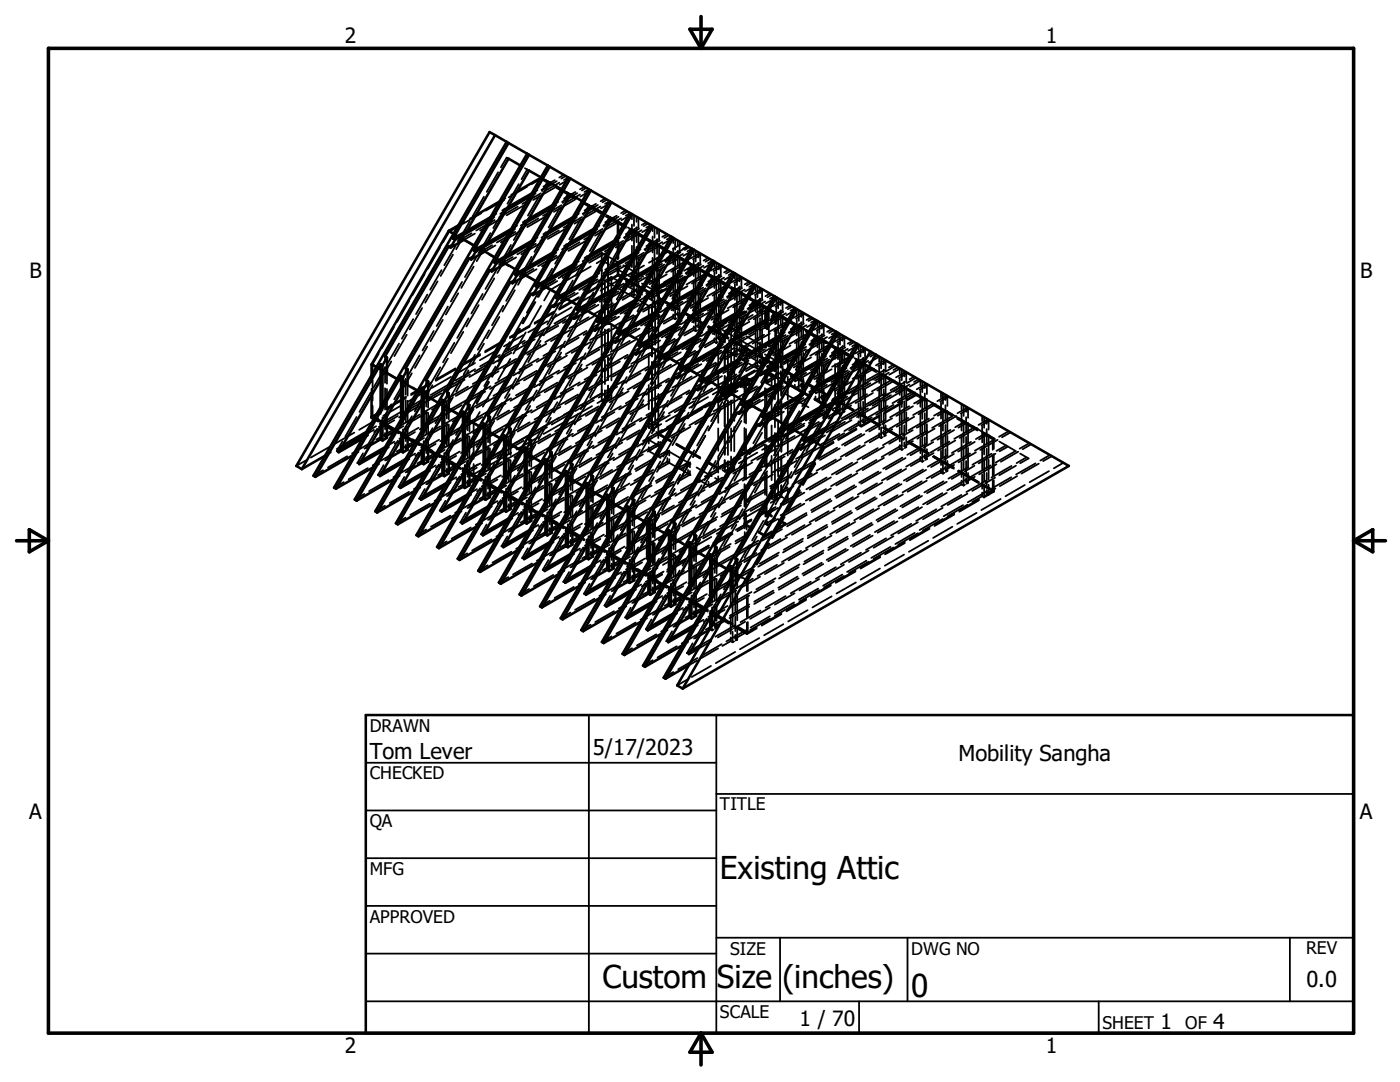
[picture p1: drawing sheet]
<svg xmlns="http://www.w3.org/2000/svg" width="279mm" height="216mm" viewBox="0 0 279 216" stroke-linecap="round" stroke-linejoin="round" font-family="sans-serif">
<defs><g id="words">
<g font-size="6.3">
<text x="143.7" y="175.5">Existing Attic</text>
<text x="120.2" y="197.1">Custom Size (inches)</text>
<text x="181.9" y="198.9">0</text>
</g>
<g font-size="4.4">
<text x="73.8" y="151.4">Tom Lever</text>
<text x="118.3" y="150.7">5/17/2023</text>
<text x="191.3" y="151.8">Mobility Sangha</text>
<text x="260.7" y="196.9">0.0</text>
</g>
<g font-size="4.2">
<text x="68.8" y="8.7">2</text>
<text x="208.7" y="8.7">1</text>
<text x="5.9" y="55.5">B</text>
<text x="271.4" y="55.5">B</text>
<text x="5.8" y="163.4">A</text>
<text x="271.4" y="163.4">A</text>
<text x="159.6" y="204.7">1 / 70</text>
<text x="231.6" y="205.3">1</text>
<text x="242.1" y="205.3">4</text>
<text x="68.8" y="210.2">2</text>
<text x="208.7" y="210.2">1</text>
</g>
<g font-size="3.5">
<text x="73.8" y="146">DRAWN</text>
<text x="73.8" y="155.5">CHECKED</text>
<text x="143.7" y="161.7">TITLE</text>
<text x="73.8" y="165.1">QA</text>
<text x="73.8" y="174.6">MFG</text>
<text x="73.8" y="184.1">APPROVED</text>
<text x="145.7" y="190.5">SIZE</text>
<text x="181.9" y="190.5">DWG NO</text>
<text x="260.6" y="190.4">REV</text>
<text x="143.7" y="203.1">SCALE</text>
<text x="220" y="205.3">SHEET</text>
<text x="236.5" y="205.3">OF</text>
</g>
</g></defs>
<g fill="none" stroke="#000" stroke-width=".36">
<path d="M96.6 39.3l-2.3 3.9M99.4 34.4l-2.3 3.9M100.6 39.9l-3.6 2.1M100.9 39.6l-1.2 .6M101.2 31.5h-.1l-1.1 1.9M101.4 31.6l.1 .1M103.2 38.2l-1.2 .7M103.5 36.7l-2.2 3.9M103.9 33l.4 .3M104.7 33.6l.5 .2M105.2 37.3l-3.7 2.1M105.2 33.8l-1.1 2"/>
<path d="M105.2 33.8l.1 .1M105.5 34h.1M106.1 36.7l1.8-1 2 1.1M106.9 38.6l-1.2 .7M107.3 37.9l-1.2 .7M107.6 39.1l-2.2 3.9M108 38.6l-3.8 2.1M108 35.4l.4 .3M108 35.5h-.1M108 35.4l2 1.2M108.9 35.9l.4 .3M109.2 37.2l-1.1 .7"/>
<path d="M109.3 36.2l-1.1 1.9M109.3 36.2l.2 .1M109.6 36.3l.1 .1M109.6 36.6l-1.2 .6M110.7 37.5l-4.3 2.4M110.7 35.9l-.9 .6M110.9 37.4l4 2.3M111 37.1l4 2.4M111.1 36.2l-.9 .5M111.6 36.5l-2.7 1.5M112.1 37.8l.4 .2M112.5 34.9l-.9 .5"/>
<path d="M112.9 35.1l-.9 .5M113 38.3l.4 .2M113.3 39.6l-1.1 .7M113.4 35.4l-.9 .5M113.4 38.5l-1.1 2M113.4 38.5l.2 .1M113.7 38.7l.1 .1M113.7 38.9l-1.1 .7M113.8 35.6l-2.1 1.3M114.7 39.8l-4.2 2.5M114.8 38.3l-.9 .5M115.2 38.5l-.9 .5"/>
<path d="M115.7 38.8l-2.7 1.6M116.7 37.3l-1 .5M117 37.5l-.9 .5M117.5 37.8l-.9 .5M117.9 38l-2.1 1.2M120.8 39.6l-.9 .6M121.1 39.9l-.9 .5M81.7 60l-2.5 4.2M84.8 54.7l-2.5 4.2M85.3 58.8l-2.3 3.9M87.3 56.1l-2.4 4.3M87.8 49.4l-2.4 4.2"/>
<path d="M88.1 53.9l-2.3 3.9M89.6 46.2l-1.2 2.1M89.6 46.2l2 1.2M90.4 50.8l-2.5 4.3M90.5 48.7l-1 .5M90.5 46.6l.7 .4M90.9 49l-2.2 3.9M91.4 58.5l-2.4 4.3M91.5 45.2l-1.9 1M92.2 56.3l-2.2 3.9M92.3 47.6l-1 .5M92.3 47.6l-1.3 2.1"/>
<path d="M92.6 47.1l-.3 .5M92.6 48l4 2.3M92.6 44.3l-1.1 .7M93.1 46.1l-.2 .5M93.8 44.2l-2.3 3.8M94.1 46.5l-1.8 1.1M94.5 53.2l-2.4 4.3M94.5 51l-.8 .5M94.6 49l.7 .4M94.8 46.6l-2.2 1.2-.7-.4M95 43l-1.2 .6M95 51.4l-2.2 3.9"/>
<path d="M96 42.6l-3.6 2.1M96.3 58.6l-2.2 4M96.4 50l-.9 .5M96.4 50l-1.3 2.1M96.7 49.5l-.3 .5M97.3 48.4l-.3 .5M97.6 50.8l4 2.3M97.9 46.5l-2.3 3.9M98.2 48.9l-1.8 1.1M98.6 55.5l-2.4 4.3M98.7 43.3l-1.2 .7M98.7 53.4l-.9 .5"/>
<path d="M98.7 43.9l-3.7 2.1M98.7 51.3l.8 .4M98.9 49l-2.1 1.2-.8-.4M99.1 42.7l-1.2 .6M99.2 53.7l-2.3 4M100.1 43.6l-4.3 2.4M100.5 52.4l-.9 .5M100.5 52.4l-1.2 2.1M100.7 41.6l-2.3 3.9M100.8 51.8l-.3 .6M101 42l-1.2 .7M101.4 41.3l-1.2 .7"/>
<path d="M101.4 50.8l-.3 .5M102 48.9l-2.3 3.9M102.3 51.3l-1.8 1.1M102.6 53.7l4 2.3M102.7 57.9l-2.4 4.3M102.8 45.7l-1.2 .7M102.8 55.8l-.9 .5M102.8 46.3l-3.6 2.1M102.8 53.7l.8 .4M103 51.4l-2.1 1.2-.7-.4M103.2 45l-1.2 .7M103.3 56.1l-2.3 3.9"/>
<path d="M103.3 41.2l-3.7 2.2M104.2 45.9l-4.3 2.5M104.6 54.7l-.9 .5M104.6 54.7l-1.2 2.1M104.8 44l-2.3 3.9M104.9 54.2l-.3 .5M105.1 44.4l-1.2 .6M105.4 40.5l-4.3 2.5M105.5 43.7l-1.2 .7M105.5 53.2l-.3 .5M106.1 51.2l-2.3 3.9M106.5 53.6l-1.9 1.1"/>
<path d="M106.9 48.1l-1.2 .6M106.9 58.1l-.9 .5M106.9 48.6l-3.7 2.2M107 56.1l.7 .4M107.1 53.7l-2.1 1.2-.7-.4M107.3 47.4l-1.2 .7M107.4 58.5l-2.3 3.9M107.4 43.6l-3.6 2.1M107.6 56.6l4 2.3M108.3 48.3l-4.3 2.5M108.5 57.1l.4 .3M108.5 57.1l-1.2 2.1"/>
<path d="M108.7 57.1l-.9 .5M108.7 57.1l-1.2 2.1M108.9 46.4l-2.2 3.9M109 56.6l-.3 .5M109.2 46.7l-1.1 .7M109.4 57.6l.4 .3M109.5 42.9l-4.3 2.4M109.6 46.1l-1.2 .6M109.6 55.5l-.3 .6M109.8 57.9l-1.2 2.1M110.2 53.6l-2.2 3.9M110.5 56l-1.8 1.1"/>
<path d="M110.9 55.8l-2.4 1.3M111 41l-1.2 .6M111 50.4l-1.2 .7M111.1 51l-3.7 2.1M111.1 58.4l.7 .5M111.2 56.1l-2.1 1.2-.7-.4M111.4 40.3l-1.2 .7M111.4 49.8l-1.2 .6M111.5 46l-3.6 2.1M111.7 41.5l-2.2 3.9M112.1 41l-3.7 2.1M112.1 56.5l-2.3 1.4"/>
<path d="M112.4 50.7l-4.2 2.4M112.6 59.5l4 2.3M112.8 59.5l-.9 .5M113 48.7l-2.2 3.9M113.1 58.9l-.3 .6M113.3 49.1l-1.1 .7M113.6 45.2l-4.3 2.5M113.7 48.4l-1.1 .7M113.7 57.9l-.3 .5M114.3 56l-2.2 3.9M114.7 58.4l-1.9 1.1M115.1 43.3l-1.1 .7"/>
<path d="M115.1 52.8l-1.1 .7M115.2 53.4l-3.7 2.1M115.3 58.5l-2.1 1.2-.7-.4M115.5 42.7l-1.2 .6M115.5 52.1l-1.2 .7M115.5 59.3l-3.9 2.3 1.2-2.1M115.5 59.5l-3.9 2.3M115.7 48.3l-3.7 2.2M115.8 43.8l-2.2 4M115.9 40.3l4 2.3M116 40l4 2.3M116.2 43.3l-3.7 2.1"/>
<path d="M116.2 40.1l.4 .3M116.5 53l-4.2 2.5M116.6 52.5l-4.6 2.6M117.1 40.6l.6 .4M117.1 51.1l-2.2 3.9M117.4 42l-1.1 .7M117.4 51.5l-1.1 .6M117.5 40.9l-1.1 2M117.7 47.6l-4.3 2.5M117.8 41.3l-1.1 .7M117.8 50.8l-1.1 .7M117.9 53.2l-4.6 2.7"/>
<path d="M118.4 58.3l-2.2 4M118.9 42.2l-4.3 2.4M118.9 58.5l-3.8 2.3M118.9 40.7l-.9 .5M119.2 45.7l-1.1 .7M119.2 55.2l-1.1 .7M119.3 55.7l-3.7 2.2M119.3 40.9l-.9 .5M119.6 59.4l-4 2.3M119.6 45l-1.2 .7M119.6 54.5l-1.2 .7M119.8 50.7l-3.7 2.1"/>
<path d="M119.8 41.2l-2.7 1.6M120 46.2l-2.3 3.9M120.1 50.4v29.5M120.1 50.4l.4 .3M120.1 50.4l-2.3 1.4M120.3 45.7l-3.7 2.1M120.3 42.5l.5 .3M120.5 56.7l-4 2.3M120.5 56.5l-4 2.2M120.5 51.7l-.4 .2 2 1.2M120.6 55.4l-4.2 2.5M120.7 56v2.4"/>
<path d="M120.7 59.6v4.9M120.7 56l1.8 1M120.9 43.2l4 2.3M121 51l.4 .2M121 42.9l4 2.3M121.2 55.8l-.5 .2M121.2 43l.5 .3M121.3 53.5l-2.3 3.9M121.4 51.2l2 1.2M121.4 51.2l-.4 .2M121.4 51.2v2.2M121.4 54.6v4.4"/>
<path d="M121.4 51.2l-2.3 1.3M121.6 44.4l-1.2 .6M121.6 53.8l-1.2 .7M121.7 40.1l-.9 .6M121.7 43.3l-1.2 1.9M121.7 43.3l.1 .1M121.8 50l-4.2 2.4M121.9 43.4l.1 .1M121.9 43.7l-1.1 .7M121.9 53.2l-1.1 .6M122 55.3l1.8 1M122 55.3v2.4"/>
<path d="M122 58.9v4.9M122 55.3l-.4 .2M122 40.4l-2.1 1.2M122.2 58.2l1.1-.7 3.6 2M122.5 58.1l-3.8 2.2M123 44.6l-4.3 2.4M123.1 43.1l-1 .5M123.1 53.7l4 2.3M123.2 54.9l2 1.1M123.2 44.5v2.1M123.2 47.6v4.2M123.2 52.8v2.1"/>
<path d="M123.3 54.8l-.1 .1M123.3 48.1l-1.1 .6M123.4 58.1l-3.7 2.1M123.4 55l-1.9 1.1M123.4 54.7l-1.9 1.2M123.4 44.3v2.1M123.4 47.5v4.1M123.4 52.7v2.1M123.4 54.9v.1M123.4 55l2 1.1M123.4 54.7l2 1.2M123.4 54.7v.1"/>
<path d="M123.4 43.3l-.9 .5M123.7 55.8l-3.8 2.2M123.7 47.4l-1.1 .7M123.7 56.9l-1.1 .7M123.9 53.1l-3.7 2.1M124 43.6l-2.8 1.5M124.1 48.6l-2.3 3.9M124.4 48.1l-3.7 2.1M124.4 52.9l4 2.3M124.4 44.9l.5 .2M124.5 56.6l-4 2.3M124.6 56.8l3.5 2"/>
<path d="M124.7 57.8l-4.2 2.4M124.9 42l-.9 .5M125.3 42.2l-1 .6M125.3 45.4l.5 .2M125.4 55.8l-2.3 3.9M125.7 46.7l-1.2 .7M125.7 56.2l-1.2 .7M125.8 42.5l-.9 .5M125.8 45.6l-1.2 2M125.8 45.6l.1 .1M125.9 52.4l-4.2 2.4M125.9 46.1l4 2.3"/>
<path d="M126 45.8l4 2.3M126 45.8l.1 .1M126 46.1l-1.1 .6M126 55.5l-1.1 .7M126.1 43.8v-1.1l-2.1 1.2M126.1 44.8v3.2M126.1 49.1v4.2M126.1 54.4v2.9M126.1 58v.7M126.1 58.7l.1 .1M126.1 58.7l-1.9 1.1M126.2 56.6l4 2.3"/>
<path d="M126.4 58.9l.1 .1M126.4 56.7l4 2.3M126.4 56.5l4 2.3M126.5 43v2.1M126.5 46.2v4.2M126.5 51.5v4.3M126.5 56.8v2.2M126.8 58.8l-.3 .2M127 43.2v1.1M127 45.3v3M127 49.3v3.8M127 54.1v2.6"/>
<path d="M127 57.5v.7M127 58.2l.2 .1M127.1 46.9l-4.2 2.5M127.1 57.7l-3.8 2.2M127.2 45.4l-1 .5M127.3 58.4h.1M127.3 55.4l-3.8 2.2M127.4 43.5v2M127.4 46.5v3.9l-1.1 .7M127.4 51.5v3.9M127.4 56.5v1.9M127.4 58.4l-.3 .2"/>
<path d="M127.4 59.9l-1.1 .7M127.5 45.6l-.8 .6M127.8 49.8l-1.1 .6M127.8 59.3l-1.1 .6M128 55.4l-3.7 2.2M128.1 45.9l-2.8 1.6M128.1 56.6l2 1.1M128.2 51l-2.3 3.9M128.5 50.4l-3.7 2.2M128.5 47.2l.5 .3M128.5 53l-3.8 2.2M128.8 57.2l-1.8 1"/>
<path d="M129 44.4l-.9 .5M129 59.3l1.7 1M129.4 44.6l-.9 .5M129.4 55.8l2 1.2M129.4 53.7l-3.9 2.3M129.4 47.8l.5 .2M129.5 58.2l-2.3 3.9M129.8 49.1l-1.2 .7M129.8 58.6l-1.2 .6M129.9 44.9l-.9 .5M129.9 48l-1.1 2M129.9 48l.1 .1"/>
<path d="M130 54.7l-4.2 2.5M130.1 57.7v2.2M130.1 57.7l.4 .3M130.1 48.2h.2M130.2 48.4l-1.2 .7M130.2 57.9l-1.2 .7M130.2 45.1v1M130.2 47.2v3.2M130.2 51.4v4.3M130.2 56.8v2.8M130.3 45.1l-2.1 1.2M130.5 57.5l-.4 .2"/>
<path d="M130.6 45.3v2.2M130.6 48.5v4.3M130.6 53.8v4.3M130.6 59.2v2.1M130.9 48.9l4 2.3M131 48.7l4 2.3M131.1 45.6v1.1M131.1 47.7v3M131.1 51.6v3.9M131.1 56.5v2.6M131.1 59.9v.7M131.2 49.3l-4.2 2.4"/>
<path d="M131.2 59.5l4 2.3M131.3 47.8l-.9 .5M131.4 57v.5M131.4 58v2.7M131.4 57l-.4 .2M131.4 59.6l4 2.3M131.4 59.4l4 2.2M131.4 57.8l-3.8 2.2M131.5 45.8v2M131.5 48.8v4M131.5 53.8v4M131.5 58.8v2"/>
<path d="M131.6 52.8l-1.2 .7M131.7 48l-1 .5M131.7 56.8l-1.6 .9M131.9 55l-3.8 2.2M131.9 52.1l-1.1 .7M132.1 52.6l-3.8 2.2M132.1 57.8l-3.7 2.1M132.2 48.3l-2.8 1.6M132.3 53.3l-2.3 3.9M132.6 52.8l-3.7 2.1M132.6 49.6l.5 .3M132.9 59.6l-1.8 1"/>
<path d="M133 57.5l-1.6 .9-.4-.2M133.1 54.7l-3.5 2M133.1 46.7l-.9 .6M133.3 50.2l-3.8 2.2M133.5 47l-.9 .5M133.5 50.1l.5 .3M133.9 51.5l-1.2 .6M134 47.2l-.9 .6M134 50.4l-1.1 2M134 50.4l.1 .1M134.1 57.1l-4.2 2.4M134.3 50.5l.1 .1"/>
<path d="M134.3 50.8l-1.2 .7M134.4 50.9l-4 2.3M134.4 47.5v1M134.4 49.6v3.1M134.4 53.8v4.3M134.4 59.1v2.9M134.4 47.5l-2.2 1.2M134.7 47.7v2.1M134.7 50.9v4.3M134.7 56.2v4.3M135 51l-1.9 1.1M135.2 48v1"/>
<path d="M135.2 50.1v2.9M135.2 54v3.9M135.2 58.8v2.7M135.3 51.7l-4.2 2.4M135.4 50.1l-.9 .6M135.6 48.2v2M135.6 51.2v4M135.6 56.2v4M135.7 55.2l-1.2 .7M135.7 54.5l-3.2 1.8M135.8 50.4l-.9 .5M135.9 51.8l4 2.3"/>
<path d="M136 51.5l4 2.3M136 57.3l-3.8 2.2M136.1 54.5l-1.2 .7M136.2 55l-3.8 2.2M136.2 48.5l-1.9 1.2M136.3 50.7l-2.8 1.5M136.4 55.7l-2.2 3.9M136.7 55.2l-3.7 2.1M136.7 52.2l-3.8 2.2M136.7 52l.5 .2M137 55.2l-3.2 1.9M137.2 49.1l-.9 .5"/>
<path d="M137.2 57.1l-3.5 2M137.3 49.2l-1.9 1.1M137.4 52.2l-3.4 2M137.6 49.3l-.9 .6M137.6 52.5l.5 .3M138 53.8l-1.2 .7M138.1 49.6l-.9 .5M138.1 52.8h.1M138.1 52.8l-1.1 1.9M138.3 59.5l-4.3 2.4M138.4 52.9l.1 .1M138.4 53.2l-1.2 .6"/>
<path d="M138.5 49.8v1.1M138.5 51.9v3.2M138.5 56.2v4.2M138.5 49.8l-2.1 1.3M138.6 53.3l-.5-.2-1.6 .9M138.8 50v2.2M138.8 53.3v4.2M138.8 58.6v4.3M139 53.6l.4 .2M139.1 53.3l-1.9 1.2M139.4 50.3v1.1M139.4 52.5v2.9"/>
<path d="M139.4 56.4v3.8M139.4 54.1l-4.2 2.4M139.4 53.8l2.4 1.4M139.4 53.8l-1.6 1M139.5 52.5l-.9 .5M139.6 50.5l-1.9 1.1M139.8 50.6v2M139.8 53.6v4M139.8 58.6v4M139.8 57.5l-1.2 .7M139.9 52.8l-.9 .5M140 50.7l-1.7 1"/>
<path d="M140.2 59.7l-3.9 2.2M140.2 56.9l-1.2 .7M140.3 57.4l-3.8 2.2M140.4 53l-2.8 1.6M140.5 58.1l-2.2 3.9M140.8 57.5l-3.7 2.2M140.8 54.4l.5 .2M140.9 54.6l-3.9 2.2M140.9 54.7l4 2.3M141 54.4l4.4 2.6M141.3 51.5l-.9 .5M141.3 59.5l-3.5 2"/>
<path d="M141.5 54.6l-3.4 2M141.7 51.7l-.9 .5M141.8 54.9l.4 .2M142.1 56.2l-1.2 .7M142.2 52l-.9 .5M142.2 55.1l-1.1 2M142.2 55.1l.1 .1M142.5 55.3h.1M142.5 55.5l-1.2 .7M142.6 52.2v1M142.6 54.3v3.2M142.6 58.5v4.3"/>
<path d="M142.6 52.2l-2.1 1.2M143 52.4v2.2M143 55.6v4.3M143 55.9l4.8 2.7M143.2 55.7l-1.9 1.1M143.5 52.7v1.1M143.5 54.8v3M143.5 58.7v3.9M143.5 56.4l-4.2 2.5M143.6 54.9l-.9 .5M143.7 52.9l-1.9 1.1M143.8 52.9v2"/>
<path d="M143.8 55.9v4M143.9 59.9l-1.2 .7M144 55.1l-.9 .5M144.2 53.1l-1.8 1M144.3 59.3l-1.2 .6M144.5 59.7l-3.9 2.2M144.5 55.4l-2.7 1.6M144.9 59.9l-3.6 2.1M145 56.9l-3.9 2.2M145.4 53.8l-.9 .6M145.7 57l-3.5 2M145.8 54.1l-.9 .5"/>
<path d="M145.9 57.3l.4 .2M145.9 57.6l4 2.3M146 57.3l4 2.3M146.2 58.6l-1.1 .6M146.3 57.5l-1.1 2M146.3 57.5l.1 .1M146.3 54.4l-.9 .5M146.6 57.9l-1.2 .7M146.7 54.6v1M146.7 56.7v3.1M146.7 54.6l-2.1 1.2M147.1 54.8v2.1"/>
<path d="M147.1 58v4.3M147.3 58.1l-1.9 1.1M147.6 55.1v1M147.6 57.2v2.9M147.6 58.8l-4.2 2.4M147.7 57.3l-.9 .5M147.9 55.2l-2 1.2M148 55.3v2M148 58.3v4M148.1 57.5l-.9 .5M148.2 55.5l-1.7 1M148.6 57.8l-2.7 1.6"/>
<path d="M149 59.3l2.3 1.4M149.1 59.1l.4 .3M149.1 59.3l-3.9 2.2M149.5 56.2l-.9 .5M149.8 59.3l-3.5 2M149.9 56.4l-.9 .6M150 59.6l.4 .3M150.4 59.9l-1.1 1.9M150.4 59.9h.2M150.4 56.7l-.9 .6M150.8 56.9v1.1M150.8 59v3.2"/>
<path d="M150.8 56.9l-2.1 1.3M151.2 57.1v2.2M151.7 57.5v1M151.7 59.6v2.9M151.8 59.6l-.9 .5M152 57.6l-1.9 1.1M152.1 57.7v2M152.2 59.8l-.9 .6M152.4 57.8l-1.8 1.1M153.6 58.6l-.9 .5M154 58.8l-.9 .5M154.6 59.1l-1 .5"/>
<path d="M155.3 59.5v2M155.8 59.8v1.1M156.1 60l-1.9 1.1M74 78.3l-2.3 3.9M74.1 74.9v1.3M74.1 77.6v1.3M74.4 72.7v2.1M74.4 75.8v4.1M74.4 72.7l1.9 1.1M75.1 73.2l.7 .5M75.6 70.6l-1.2 2.1M76.2 75.3l-.2 .5"/>
<path d="M76.5 74.1l.7 .4v2.1M76.8 73.4l-2.2 3.9M76.8 71.1v1.1M76.8 73.2v3.2M76.8 77.5v4.2M77.2 77.6v4.2M77.3 74.4l4 2.3M78.1 72.1l-1.6 2.7M78.6 65.3l-2.4 4.2M79.2 75.6l.7 .4M79.6 68.5l-2.2 4M80.4 77.7l-.4 .5"/>
<path d="M80.6 76.4l.7 .5v2M80.9 75.8l-2.2 3.9M81 73.5v1M81 75.6v3.2M81 79.8v4.3M81 79.4l-3.9 2.3M81 79.2l-3.9 2.2M81.2 66.8l-2.5 4.3M81.3 80v4.2M82.2 74.5l-1.5 2.7M82.3 77.3l4 2.3M82.5 63.7l-2.3 3.9"/>
<path d="M83.3 78l.7 .4M83.7 70.9l-2.2 3.9M84.2 61.5l-2.4 4.2M84.7 78.8l.7 .4v2.1M85 79.4l-4 2.2M85 78.2l-2.2 3.9M85.1 75.9v1M85.1 77.9v3.2M85.2 78l-3.9 2.2M85.3 69.2l-2.5 4.2M86 76.5l-4 2.3M86 76.3l-4 2.3"/>
<path d="M86.3 76.9l-1.5 2.6M86.6 66l-2.3 3.9M87.9 73.3l-2.3 3.9M88.1 78.5l-3.8 2.1M88.4 63.8l-2.5 4.3M88.6 79.9l-3.9 2.3M89 77.5l-3.8 2.2M89.2 78.2v1.1M89.4 61.2l-2.3 3.9M89.4 71.5l-2.5 4.3M89.9 76.5l-3.9 2.3M90 75.2l-3.9 2.2"/>
<path d="M90 79.5l-3.8 2.3M90.4 79.2l-1.5 2.7M90.7 68.4l-2.3 3.9M90.9 73.7l-3.9 2.3M90.9 73.5l-3.9 2.3M92 75.7l-2.3 3.9M92.5 66.2l-2.5 4.3M92.7 75.8l-3.7 2.1M93.1 79.8l-3.8 2.3M93.4 77.2l-3.9 2.2M93.5 63.5l-2.3 3.9M93.5 73.9l-2.5 4.3"/>
<path d="M93.8 74.7l-3.9 2.2M94.8 76.8l-3.8 2.2M94.8 72.4l-3.8 2.2M94.8 70.8l-2.3 3.9M94.8 73.7l-3.9 2.2M95.5 60.9l-2.4 4.2M95.8 70.9l-3.9 2.2M95.8 70.7l-3.9 2.2M96.1 78l-2.3 3.9M96.6 68.6l-2.5 4.2M96.8 78.1l-3.7 2.2M97.4 73.1l-3.7 2.1"/>
<path d="M97.5 79.5l-3.8 2.3M97.5 76.2l-2.4 4.2M97.6 76.3l-2.5 4.2M97.6 65.9l-2.2 3.9M97.9 77.1l-3.8 2.2M98.2 74.4l-3.9 2.2M98.6 72l-3.8 2.2M98.8 76.9l-2.4 4.2M98.9 79.2l-3.8 2.2M98.9 73.1l-2.3 4M99.5 74.1l-3.8 2.2M99.6 69.6l-3.8 2.3"/>
<path d="M99.7 63.2l-2.5 4.3M99.8 70.8l-4 2.3M100.5 61l-2.3 3.9M100.6 70.9l-2.5 4.2M100.7 70.9l-2.5 4.3M100.8 68l-4 2.3M100.8 67.8l-4 2.3M101.5 75.5l-3.7 2.1M101.7 68.3l-2.2 3.9M101.7 78.7l-2.4 4.2M101.8 71.6l-2.4 4.2M102 79.5l-3.8 2.2"/>
<path d="M102.1 70.4l-3.8 2.1M102.3 76.7l-3.8 2.3M102.7 74.3l-3.9 2.2M103 71.6l-3.8 2.2M103 75.5l-2.2 3.9M103.4 69.2l-3.9 2.2M103.6 76.4l-3.8 2.2M103.6 65.6l-2.4 4.2M103.8 65.6l-2.5 4.3M104.3 71.3l-3.8 2.2M104.4 66.9l-3.8 2.2M104.5 63.4l-2.2 3.9"/>
<path d="M104.7 68l-3.9 2.2M104.8 73.3l-2.5 4.3M104.9 66.3l-2.4 4.3M105.6 77.8l-3.7 2.2M105.7 65.2l-4 2.3M105.7 65l-4 2.3M105.8 70.6l-2.2 3.9M106.2 72.8l-3.8 2.1M106.4 79.1l-3.8 2.2M106.7 60.3l-2.5 4.2M106.7 67.7l-3.7 2.1M106.8 76.7l-3.8 2.2"/>
<path d="M106.9 60.3l-2.5 4.2M107.1 74l-3.8 2.2M107.1 77.9l-2.2 3.9M107.5 71.6l-3.8 2.2M107.8 78.8l-3.9 2.2M107.9 68.8l-3.9 2.3M107.9 68l-2.5 4.3M108 61l-2.5 4.3M108.2 66.4l-3.9 2.2M108.4 73.7l-3.8 2.2M108.7 65.8l-2.3 3.9M108.9 75.7l-2.4 4.2"/>
<path d="M109 68.6l-3.8 2.2M109.3 64.1l-3.9 2.2M109.7 65.1l-4 2.3M110 73l-2.3 3.9M110.3 75.1l-3.7 2.2M110.6 62.4l-3.9 2.2M110.6 62.1l-3.9 2.3M110.9 70.1l-3.8 2.1M110.9 79.1l-3.8 2.2M111 62.7l-2.5 4.2M111 60.5l-.9 .5M111.3 76.3l-3.9 2.3"/>
<path d="M111.4 65l-3.7 2.2M111.5 60.9l-2.3 3.9M111.6 73.9l-3.8 2.2M111.9 71.2l-3.8 2.2M112 70.4l-2.5 4.2M112.3 68.8l-3.9 2.2M112.5 76.1l-3.8 2.2M112.7 66.1l-3.9 2.2M112.8 68.1l-2.3 3.9M112.9 63.7l-3.8 2.2M113 78l-2.5 4.3M113.1 71l-3.8 2.2"/>
<path d="M113.8 65.9l-3.8 2.2M114.1 75.4l-2.3 3.9M114.1 61.3l-3.9 2.2M114.4 77.5l-3.7 2.1M114.6 62.3l-3.9 2.3M115 72.4l-3.8 2.2M115.1 65l-2.5 4.3M115.1 62.9l-2.8 1.6M115.2 60.8l.7 .4M115.4 78.7l-3.9 2.2M115.5 67.4l-3.7 2.1M115.6 63.2l-2.3 4"/>
<path d="M115.7 76.3l-3.8 2.2M116.1 73.6l-3.9 2.2M116.1 72.7l-2.4 4.3M116.4 71.2l-3.8 2.2M116.6 78.4l-3.8 2.2M116.8 68.4l-3.9 2.3M116.9 70.5l-2.3 3.9M117.1 66l-3.9 2.2M117.2 73.3l-3.8 2.2M117.2 61.3l-1.5 2.7M117.5 63.3l-3.9 2.2M117.6 62.4l4 2.2"/>
<path d="M117.7 60.9l-3.8 2.2M117.8 60.3l-.3 .5M117.9 68.2l-3.8 2.2M118.2 77.7l-2.3 3.9M118.5 79.9l-3.7 2.1M118.5 63.1l-3.8 2.2M118.8 60.8l-2.8 1.6M119.1 74.8l-3.8 2.2M119.2 67.4l-2.5 4.2M119.2 65.2l-2.7 1.6M119.3 63.2l.7 .4M119.4 60.8l-2.1 1.3-.7-.5"/>
<path d="M119.6 69.7l-3.7 2.2M119.7 65.6l-2.3 3.9M119.8 78.7l-3.8 2.2M120.1 79.9l.2 .1M120.2 75.9l-3.9 2.3M120.2 75.1l-2.5 4.3M120.5 73.5l-3.8 2.3M120.5 79.7l-.4 .2M120.5 78.7l-.4-.3-2.1 1.3M120.7 65.7v4.9M120.7 71.8v4.8M120.7 77.9v2.4"/>
<path d="M120.9 70.8l-3.9 2.2M121 78.9l.4 .3M121 72.9l-2.3 3.8M121 64.2l-.9 .5M121 64.2l-1.2 2.1M121.2 68.4l-3.9 2.2M121.3 63.7l-.3 .5M121.4 75.7l-3.9 2.2M121.4 79.2l-.4 .2M121.4 79.2l.2 .1M121.4 60.1v4.5M121.4 65.8v4.4"/>
<path d="M121.4 71.3v4.5M121.4 77v2.2M121.4 79.2l-2.2 1.2M121.6 65.7l-3.9 2.2M121.8 79.4l.2 .1M121.8 63.3l-3.8 2.2M121.9 62.6l-.3 .6M122 70.6l-3.8 2.2M122 79.5l-.4 .3M122 65v4.8M122 71.1v4.8M122 77.1v2.4"/>
<path d="M122.3 60.5l-3.9 2.2M122.5 60.7l-2.2 3.9M122.6 65.2l4 2.3M122.6 65.5l-3.8 2.2M122.9 63.1l-1.9 1.1M123.2 77.2l-3.7 2.1M123.3 60.4l-3.8 2.2M123.3 69.8l-2.5 4.2M123.3 67.6l-2.7 1.6M123.4 65.6l.7 .4M123.5 63.2l-2.1 1.2-.7-.4M123.7 72.1l-3.7 2.2"/>
<path d="M123.8 68l-2.2 3.9M124.3 78.3l-3.9 2.2M124.3 77.5l-2.4 4.2M124.6 75.9l-3.8 2.2M125 73.2l-3.9 2.2M125.1 75.2l-2.2 3.9M125.2 66.6l-1 .5M125.2 66.6l-1.3 2.1M125.3 70.8l-3.8 2.2M125.5 78.1l-3.8 2.2M125.5 66l-.3 .6M125.7 68l-3.9 2.2"/>
<path d="M126 65.7l-3.9 2.2M126 65l-.2 .5M126.1 73l-3.8 2.1M126.4 62.9l-3.8 2.2M126.7 60.5l-3.9 2.2M126.7 63.1l-2.3 3.9M126.8 67.9l-3.9 2.1M127 65.5l-1.8 1.1M127.3 79.5l-3.8 2.2M127.4 62.8l-3.8 2.1M127.4 72.1l-2.5 4.3M127.4 70l-2.7 1.6"/>
<path d="M127.5 60.5l-3.7 2.1M127.5 67.9l.7 .4M127.6 68.1l4 2.3M127.6 65.6l-2.1 1.2-.7-.4M127.7 60l1.8 1M127.8 74.5l-3.7 2.1M127.9 70.4l-2.2 3.8M128.4 79.8l-2.4 4.3M128.7 78.3l-3.8 2.2M128.8 60.1l-4.2 2.5M129.1 75.5l-3.8 2.3M129.2 77.6l-2.2 3.9"/>
<path d="M129.4 73.1l-3.8 2.3M129.5 61v2.5M129.5 64.7v4.8M129.5 70.8v4.8M129.5 76.8v4.9M129.6 68.4l-1.6 2.7M129.8 70.4l-3.8 2.2M129.9 60.8l-.4 .2M130.1 68l-3.9 2.2M130.1 61.1v4.5M130.1 66.7v4.4M130.1 72.3v4.4"/>
<path d="M130.1 77.9v4.4M130.2 67.4l-.3 .5M130.2 75.4l-3.8 2.1M130.2 60.4v.7M130.2 61.1l.2 .1M130.2 61.1l-1.9 1.1M130.5 61.3h.1M130.5 65.2l-3.8 2.3M130.7 62.9l-3.8 2.2M130.7 65.4l-2.2 4M130.7 60.3l-.4 .2M130.7 60.3v2.4"/>
<path d="M130.7 64v4.8M130.7 70v4.9M130.7 76.1v4.8M130.8 70.2l-3.7 2.2M130.9 61.2l-.3 .1M131.1 67.9l-2.7 1.6M131.1 60.6l.2 .1M131.2 60.1l-3.8 2.2M131.4 60.8h.1M131.4 61.8v4.5M131.4 67.4v4.5M131.4 73v4.5"/>
<path d="M131.4 78.6v4.5M131.5 65.1l-3.8 2.2M131.5 60.8l-.3 .2M131.5 74.5l-2.4 4.3M131.6 72.4l-2.8 1.6M131.6 62.3l-1.2 .7M131.6 62.8l-3.7 2.2M131.6 70.3l.7 .4M131.8 67.9l-2.1 1.3-.8-.4M131.9 61.6l-1.1 .7M132 76.9l-3.8 2.1M132 72.7l-2.2 3.9"/>
<path d="M132.6 71l4 2.3M133 62.5l-4.3 2.4M133.2 77.9l-3.8 2.2M133.3 80l-2.2 3.9M133.4 71.3l-.9 .5M133.4 71.3l-1.3 2.1M133.5 75.5l-3.8 2.2M133.6 60.6l-2.3 3.9M133.7 70.8l-.3 .5M133.9 60.9l-1.2 .7M133.9 72.8l-3.8 2.2M134.2 70.4l-3.8 2.2"/>
<path d="M134.3 69.7l-.3 .6M134.3 60.3l-1.2 .6M134.3 77.7l-3.8 2.2M134.4 62.7v.8M134.4 63.5h.1M134.4 63.5l-1.9 1.1M134.6 63.6l.1 .1M134.6 67.6l-3.8 2.2M134.7 61.6v2.1M134.9 65.2l-3.9 2.3M134.9 67.8l-2.3 3.9M135 72.6l-3.8 2.2"/>
<path d="M135 63.5l-.3 .2M135.2 70.2l-1.8 1.1M135.2 62.2v.8M135.2 63h.2M135.4 62.5l-3.9 2.2M135.5 63.1l.1 .1M135.6 60.1l-3.9 2.2M135.6 67.5l-3.8 2.2M135.6 61.2v2M135.6 63.2l-.3 .2M135.6 76.9l-2.4 4.2M135.7 74.7l-2.8 1.6"/>
<path d="M135.7 64.6l-1.2 .7M135.7 65.2l-3.7 2.1M135.7 72.7l.7 .4M135.9 70.3l-2.1 1.2-.7-.4M136.1 79.2l-3.8 2.2M136.1 64l-1.2 .7M136.2 75.1l-2.3 3.9M136.2 60.2l-3.7 2.1M136.2 62.4l4 2.2M136.4 62.5l4 2.3M136.4 62.2l4 2.3M137 62l-1.8 1"/>
<path d="M137.1 64.9l-4.3 2.4M137.6 73.9l4 2.3M137.6 77.9l-3.8 2.2M137.7 62.9l-2.3 3.9M137.8 73.1l-1.5 2.7M138 63.3l-1.2 .7M138 75.1l-3.8 2.3M138.3 72.8l-3.8 2.2M138.4 72.1l-.3 .5M138.4 62.6l-1.2 .7M138.5 61.5v2.9M138.5 65.1v.8"/>
<path d="M138.5 65.9h.1M138.5 65.9l-1.9 1M138.7 66l.1 .1M138.7 70l-3.8 2.2M138.8 63.9v2.2M139 67.6l-3.9 2.2M139 70.2l-2.3 3.9M139.1 75l-3.8 2.2M139.1 65.9l-.3 .2M139.3 72.6l-2.7 1.6M139.4 61.2v2.7M139.4 64.6v.7"/>
<path d="M139.4 65.3l.1 .1M139.4 64.8l-3.8 2.3M139.6 65.5l.2 .1M139.6 62.5l-3.8 2.2M139.7 69.9l-3.8 2.2M139.8 63.5v2.1M139.8 65.6l-.4 .1M139.8 79.2l-2.5 4.3M139.8 77.1l-2.8 1.6M139.8 67l-1.2 .7M139.8 67.6l-3.7 2.1M139.9 75l.7 .5"/>
<path d="M140 72.7l-2.1 1.2-.7-.4M140.2 66.3l-1.2 .7M140.3 77.5l-2.3 3.8M140.3 62.6l-3.7 2.1M141.1 64.3l-1.7 1M141.2 67.3l-4.3 2.4M141.2 65.2l4.2 2.4M141.3 79.2l-3.7 2.2M141.4 65.1l4 2.3M141.8 65.3l-2.3 3.9M141.9 75.5l-1.5 2.7M142.1 65.7l-1.2 .6"/>
<path d="M142.1 77.5l-3.8 2.2M142.3 61.8l-4.2 2.5M142.4 75.1l-3.8 2.2M142.5 65l-1.2 .7M142.5 74.5l-.3 .5M142.6 63.9v2.8M142.6 67.5v.7M142.6 68.2l.1 .1M142.6 68.2l-1.9 1.1M142.6 80l-8.4 4.8M142.6 76.7l4 2.3M142.8 68.4h.2"/>
<path d="M142.9 72.4l-3.9 2.2M143 61v4.2M143 66.3v2.1M143 80l-1.9 1.1M143 80l-2.3 1.3M143.1 70l-3.8 2.2M143.1 72.6l-2.3 3.9M143.2 77.3l-3.8 2.2M143.3 68.3l-.3 .1M143.3 65.3v2.3M143.3 68.7v4.5M143.3 74.3v4.5"/>
<path d="M143.3 79.9v4.5M143.3 65.3l.5 .3M143.4 75l-2.7 1.6M143.5 63.5v2.7M143.5 67v.7M143.5 67.7l.1 .1M143.6 67.2l-3.9 2.2M143.7 67.9h.1M143.8 64.9l-3.9 2.2M143.8 72.2l-3.8 2.2M143.8 60.9v4M143.8 65.9v2"/>
<path d="M143.8 67.9l-.2 .2M143.9 69.4l-1.2 .6M143.9 79.5l-.9 .5M143.9 69.9l-3.6 2.2M144 77.4l.7 .4M144.1 75l-2.1 1.3-.7-.4M144.2 65.8l.4 .3M144.3 62.1l-3.9 2.2M144.3 68.7l-1.2 .7M144.4 79l-4.4 2.5M144.4 77.8l.4 .2M144.4 77.8l-1.2 2.1"/>
<path d="M144.4 64.9l-3.7 2.2M144.6 60.4l-2.2 3.9M144.6 66.1v2.2M144.6 69.4v4.5M144.6 75v4.5M144.6 66.1l2 1.1M144.9 64.4l-1.6 .9M145.2 66.7l-1.7 1M145.3 69.6l-4.3 2.5M145.3 70.1v2.5M145.3 73.8v4.9M145.3 79.9v4.8"/>
<path d="M145.3 70.1l1.7 1.1M145.4 61.8l-3.4 2M145.7 78.4l-1.3 2.2M145.7 78.4l-.9 .5M145.7 69.9l-.4 .2M145.9 67.7l-2.2 3.9M145.9 65.3v2.3M145.9 68.7v4.5M145.9 74.3v4.5M145.9 79.9v4.5M145.9 65.3l2 1.2M145.9 65.3l-.4 .3"/>
<path d="M146 76.5l-3.8 2.2M146 77.9l-.3 .5M146.2 68l-1.1 .7M146.2 68.1l4 2.3M146.2 65.1l-1.6 1M146.3 79.9l-3.9 2.2M146.4 68.2l4 2.3M146.4 68l4 2.3M146.5 64.2l-4.3 2.4M146.5 77.5l-3.8 2.2M146.5 69.4v2.4M146.5 73v4.9"/>
<path d="M146.5 79.1v4.9M146.5 69.4l-.4 .3M146.5 69.4l1.8 1M146.6 67.4l-1.2 .6M146.6 76.9l-.3 .5M146.7 60.9v4.3M146.7 66.2v2.9M146.7 69.8v.8M146.7 70.6l.1 .1M146.7 70.6l-1.9 1.1M146.7 76.4l-2.3 1.4M146.7 77.9l-1 .6-.5-.2"/>
<path d="M146.8 77.8l-1.1 .6M146.9 70.7l.2 .1M146.9 75.4l-2.2 3.8M147 74.7l-3.9 2.3M147.1 63.3v4.3M147.1 68.7v2.1M147.2 72.4l-3.8 2.2M147.2 78l-1.1 .6-.7-.4M147.3 77.3l-3.8 2.1M147.3 79.7l-3.8 2.2M147.4 70.6l-.3 .2M147.6 72l-.8 .4"/>
<path d="M147.6 79.6l4 2.3M147.6 61.1v3.9M147.6 65.9v2.7M147.6 69.3v.8M147.6 70.1h.1M147.6 67.8l4 2.3M147.7 69.6l-3.9 2.2M147.8 71.4l-.6 .4M147.8 70.2l.2 .1M147.9 67.2l-3.9 2.2M147.9 71.6l3.5 2.1M147.9 74.6l-3.7 2.2"/>
<path d="M148 63.3v4M148 68.3v2M148 70.3l-.3 .2M148 62.3l-1.2 .7M148 72.3l-3.6 2.1M148.1 79.8l.7 .4M148.4 64.4l-3.9 2.2M148.4 61.6l-1.2 .7M148.6 62.1l-3.9 2.2M148.6 67.3l-3.7 2.1M148.6 76.5v2.2M148.6 79.8v4.5"/>
<path d="M148.6 76.5h.1M148.6 69.3v1.1M148.6 71.4v1.1M148.6 72.5l-1.1 1.9M148.6 72.5h.2M148.7 62.8l-2.2 3.9M148.8 76.6h.1M148.9 72.6l.1 .1M148.9 76.6v2.3M148.9 80v4.5M148.9 76.6l-1.1 .7M148.9 67.1l4 2.3"/>
<path d="M149 62.1l-3.2 1.9M149 70.7l-.6 .4M149 71.2l-.7 .4M149 75.5v.3M149 76.2v.3M149 76.5l.2 .1M149 76.5l-1.1 .6M149.1 62.3l-3.7 2.1M149.2 70.9l3.5 2M149.3 76.6l.1 .1-1.1 .7M149.3 69.1l-1.7 1M149.4 72l-4.2 2.4"/>
<path d="M149.5 64.2l-3.4 2M149.7 75.9l-4.3 2.4M150 75.7l-1.4 .8M150.2 62.8l-3.2 1.9M150.3 60.9l-1.1 .7M150.4 75.7l-1.4 .8M150.6 66.6l-4.3 2.4M150.6 73.9l-3.7 2.1M150.7 60l.1 .1M150.7 60.3l-1.2 .6M150.7 79.2l-.3 .5M150.8 63.3v4.2"/>
<path d="M150.8 68.6v2.9M150.8 72.2v.8M150.8 73h.1M150.8 73l-1.9 1.1M150.9 60.4l4 2.3M150.9 60.2l4 2.3-.1-.1M151 73.1l.2 .1M151.1 77.1l-3.9 2.2M151.2 60.4v4.2M151.2 65.7v4.3M151.2 71v2.2M151.2 71l4 2.3"/>
<path d="M151.3 74.7l-3.8 2.3M151.3 77.3l-2.2 3.9M151.3 60.7l.5 .3M151.3 60.7l-1.6 .9M151.4 71.1l4 2.3M151.4 70.9l4 2.3M151.4 60.4l-1.9 1.1M151.5 73l-.3 .2M151.7 79.7l-1.9 1.1M151.7 63.5v3.8M151.7 68.3v2.7M151.7 71.7v.7"/>
<path d="M151.7 72.4l.1 .1M151.8 61.2l-4.3 2.4M151.8 72l-3.9 2.2M151.9 74.6l-3.7 2.1M152 72.6l.1 .1M152 69.6l-3.8 2.2M152.1 77l-3.9 2.2M152.1 60.7v4M152.1 65.7v4M152.1 70.7v2M152.1 72.7l-.3 .1M152.2 61.2l.4 .3-1.6 .9"/>
<path d="M152.3 79.8l-2.1 1.2-.7-.4M152.5 73.1l-4.7 2.7M152.5 66.8l-3.9 2.2M152.6 70.7l2.1 1.1M152.7 64.5l-3.9 2.2M152.7 74.1l.1 .1M152.7 69.7l-3.7 2.1M152.7 74.1v2.2M152.7 77.5v4.4M152.7 74.1l-1.4 .8M152.7 60.1l-2.7 1.6M152.9 74.2l.1 .1"/>
<path d="M153 74.2l-1.3 .8M153 76.4l2.4 1.4M153 74.2l2.4 1.4M153 74v.1M153 74.1v.9M153 75.7v.7M153 74l-2.2 1.3M153 74l2.4 1.4M153 74.3v2.2M153 77.6v4.5M153 74.2h.1M153.1 73.1l.2 .1"/>
<path d="M153.1 73.1v.3M153.1 73.8v.3M153.1 74.1l.2 .1M153.1 74.1v.1M153.2 64.6l-3.7 2.2M153.2 61.5l.4 .2M153.2 61.6l-3.9 2.3M153.3 64l-.6 .3M153.4 64.3l-.7 1M153.4 73.2l.1 .1M153.4 74.3l.1 .1M153.4 71.4l-1.7 1"/>
<path d="M153.4 63.4l-.7 .5M153.4 61.9v2.1M153.4 65v4.2M153.4 70.2v2.1M153.4 72.3l.4 .2M153.4 72.3l-1.8 1M153.5 73.3v.4M153.5 74v.4M153.5 73.4l1.8 1-.4 .3M153.6 76.1l-.6 .3M153.6 66.6l-3.4 2M153.7 72.8l-.6 .3"/>
<path d="M153.8 73.1l-.3 .2M153.9 61.7l-3.5 2M153.9 69.9l2 1.2M154 75.2v2.4M154 78.8v4.9M154.1 62l.6 .3M154.1 72.4l-2.2 3.9M154.3 72.8l.4 .2M154.4 73.5l-1.4 .8M154.4 74.9l-.4 .3M154.5 63.3l-.6 .3M154.5 72.8l-.4 .2"/>
<path d="M154.6 62.3l-.7 1M154.7 71.8v2.3M154.7 75.2v4.5M154.7 68.9l-4.2 2.5M154.7 62.7v2M154.7 65.8v4.1M154.7 70.9v2.1M154.7 73l-1.8 1.1M154.8 62.6l-.7 .4M154.8 72.1l-.5 .3M154.9 60.3v-1l-2.1 1.2M154.9 61.4v3.2"/>
<path d="M154.9 65.7v4.2M154.9 71v2.9M154.9 74.6v.7l-1.9 1.1M155.1 71.6l-.4 .2M155.3 62.5v4M155.3 67.5v4M155.3 72.5v4.4M155.3 78.1v4.8M155.3 72.9l-3.5 2M155.3 73.3l-1.8 1.1M155.4 79.7l-2.2 3.9M155.5 62.8l-1.9 1.1"/>
<path d="M155.6 75.4l-.3 .2M155.7 63.2l4.2 2.4M155.8 61.9v3M155.8 65.9v3.8M155.8 70.7v2.6M155.8 74.1v.7M155.8 74.8l.1 .1M155.9 63.5l-4.3 2.5M155.9 74.3l-3.9 2.2M155.9 71.1v2.2M155.9 74.5v4.5M155.9 71.1l-.4 .3"/>
<path d="M155.9 71.1l.5 .3M155.9 71.1l-2.3 1.3M156 62l-1 .5M156 63l3.9 2.3M156.1 75h.1M156.1 72l-3.8 2.2 1.7 1M156.2 60v2.1M156.2 63v4.1M156.2 68v4M156.2 73v2M156.2 75l-.3 .2M156.2 73.9l4.2 2.4"/>
<path d="M156.2 67l-1.1 .7M156.2 76.5l-1.1 .7M156.3 77.1l-3.7 2.1M156.3 62.2l-.9 .5M156.4 73.7l4 2.3M156.5 60.2l-1.8 1M156.6 78.5l4.7 2.8M156.6 76.3l4.7 2.7M156.6 76.1l4.7 2.7M156.6 69.2l-3.9 2.2M156.6 66.3l-1.2 .7M156.6 75.8l-1.2 .7"/>
<path d="M156.8 66.8l-3.8 2.3M156.8 71.6l.4 .2M156.8 62.5l-2.7 1.6M157 67.5l-2.3 3.9M157.2 71.8l-1.4 .9M157.2 71.8v2.3M157.2 75.2v4.5M157.3 67l-3.7 2.1M157.3 64l-3.8 2.2M157.3 63.8l.5 .3M157.5 73.8l-1.7 1M157.6 76.7l-4.2 2.5"/>
<path d="M157.8 69l-3.5 1.9M157.8 61l-1 .5M158 64.1l-3.5 2M158.1 61.2l-.9 .5M158.2 64.4l.5 .2M158.2 74.8l-2.2 3.9M158.5 65.7l-1.1 .6M158.5 75.1l-1.1 .7M158.7 61.5l-.9 .5M158.7 64.6l-1.2 2M158.7 64.6l.1 .1M158.9 64.8h.1"/>
<path d="M158.9 65l-1.1 .7M158.9 74.5l-1.1 .6M159 61.7v1M159 63.8v3.1M159 68v4.3M159 73.3v2.2M159 61.7l-2.1 1.2M159.4 75.8v2.1l.3-.2M159.4 61.9v2.1M159.4 65.1v4.3M159.4 70.5v4.2M159.7 65.2l-2 1.1"/>
<path d="M159.9 77.2l.1 .1M159.9 62.2v1M159.9 64.3v3M159.9 68.2v3.9M159.9 73v2.7M159.9 76.4v.8M159.9 70.7l-3.6 2.1M160 65.9l-4.2 2.4M160 64.4l-.9 .5M160.2 77.3l.1 .1M160.2 62.4l-1.9 1.1M160.3 77.4l-.3 .2"/>
<path d="M160.3 62.4v2M160.3 65.4v4l-1.1 .6M160.3 70.4v4M160.3 75.4v2M160.3 78.9l-1.1 .6M160.4 79.4l-3.7 2.1M160.4 64.6l-.9 .5M160.5 76.4l-1.9 1.1v-.8M160.5 74.2l-1.9 1.1v.7M160.6 62.6l-1.7 1M160.7 71.5l-3.8 2.3M160.7 78.2l-1.1 .7"/>
<path d="M160.7 68.7l-1.1 .7M160.8 66.2l4.1 2.3M160.8 69.7l-4.4 2.5M160.9 66.2l4 2.3M160.9 69.2l-3.8 2.2M160.9 74.4l-3.7 2.1M160.9 64.9l-2.7 1.6M160.9 65.9l4 2.3M161.1 69.9l-2.3 3.9M161.2 76.7l4 2.3M161.4 76.9l4 2.2M161.4 76.6l4 2.3"/>
<path d="M161.4 66.2l.5 .3M161.4 66.4l-3.8 2.2M161.7 76.2l-1.8 1M161.7 79.1l-4.2 2.4M161.9 71.3l-3.5 2M161.9 63.3l-.9 .6M162.1 66.4l-3.5 2M162.3 63.5l-1 .6M162.3 66.7l.5 .3M162.4 77.2l-2.3 3.9M162.5 79.7l2.4 1.4M162.5 79.5l2.4 1.4"/>
<path d="M162.7 77.5l-1.2 .7M162.7 68l-1.2 .7M162.8 63.9l-.9 .5M162.8 67l-1.1 1.9M162.8 67l.1 .1M162.9 73.7l-4.2 2.4M163 67.1l.2 .1M163.1 76.9l-1.2 .6M163.1 67.4l-1.2 .6M163.1 65.1l.1-1-2.2 1.2M163.1 66.1v3.2M163.1 70.4v4.2"/>
<path d="M163.1 75.7v2.1M163.5 78.1v2.2l.3-.2M163.5 64.3v2.1M163.5 67.5v4.2M163.5 72.8v4.3M163.8 67.6l-1.9 1M164 79.5l.1 .1M164 64.6v1M164 66.7v2.9M164 70.6v3.8M164 75.4v2.7M164 78.8v.7"/>
<path d="M164.2 66.7l-.9 .6M164.3 79.7l.1 .1M164.3 64.7l-1.9 1.1M164.4 79.8l-.3 .1M164.4 64.8v2M164.4 67.8v4M164.4 72.8v4M164.4 77.8v2M164.4 71.7l-1.1 .7M164.5 68l-3.7 2.1M164.6 66.9l-1 .6M164.6 78.8l-1.9 1v-.7"/>
<path d="M164.6 76.6l-1.9 1v.8M164.7 64.9l-1.7 1.1M164.8 71.1l-1.1 .7M165 76.8l-3.7 2.1M165.1 67.3l-3.1 1.8M165.1 73.7l-3.7 2.2M165.1 71.5l-3.7 2.2M165.2 72.3l-2.3 3.9M165.5 71.7l-3.7 2.2M165.5 68.6l.5 .2M165.5 68.8l-3.8 2.2M165.8 78.6l-1.8 .9"/>
<path d="M165.8 69.1l4 2.3M165.9 68.8l4 2.3M166 73.7l-3.5 2M166 65.7l-.9 .5M166.2 79.6l4 2.3M166.2 68.8l-3.5 2M166.4 65.9l-.9 .5M166.4 79.7l4 2.3M166.4 79.5l4 2.3M166.4 69.1l.5 .3M166.5 79.5l-2.3 3.9M166.7 69.5v2.1"/>
<path d="M166.7 72.6v4.2M166.7 77.8v2.1M166.7 79.9l.4 .2M166.7 79.9l-1.9 1.1M166.8 70.4l-1.2 .7M166.8 79.9l-1.2 .7M166.9 69.4l-1.2 1.9M166.9 69.4h.1M166.9 66.2l-.9 .5M167 76l-4.2 2.5M167.1 69.5l.2 .1M167.2 69.7l-1.2 .7"/>
<path d="M167.2 79.2l-1.2 .7M167.2 66.4v1.1M167.2 68.5v3.2M167.2 72.8v4.2M167.2 78.1v2.9M167.3 66.4l-1.9 1.1M167.6 66.6v2.2M167.6 69.8v4.3M167.6 75.2v4.3M167.9 69.9l-1.9 1.1M167.9 70.3v2.1M167.9 73.4v4.1"/>
<path d="M167.9 78.6v2M168.1 66.9v1.1M168.1 69v3M168.1 73v3.8M168.1 77.8v2.6M168.2 70.6l-4.2 2.5M168.3 69.1l-.9 .5M168.4 67.1l-1.9 1.1M168.4 79.1l-5.6 3.3M168.5 67.2v2M168.5 70.1v4.1M168.5 75.1v4"/>
<path d="M168.6 74.1l-1.2 .7M168.7 69.3l-.9 .5M168.8 67.3l-1.7 1M169 73.4l-1.2 .7M169.1 79.1l-3.7 2.2M169.2 69.6l-2.8 1.6M169.2 73.9l-3.7 2.1M169.2 76.1l-3.7 2.1M169.3 74.6l-2.3 4M169.6 74.1l-3.7 2.1M169.6 70.9l.5 .3M169.7 71.1l-3.6 2.1"/>
<path d="M170.1 68.1l-.9 .5M170.1 76.1l-3.5 1.9M170.3 71.2l-3.5 2M170.5 68.3l-.9 .5M170.5 71.5l.5 .2M170.7 77.6l-2 1.2M170.9 72l4 2.3M170.9 72.8l-1.2 .6M170.9 71.7l4.4 2.5M171 68.6l-.9 .5M171 71.7l-1.1 2M171 71.7l.1 .1"/>
<path d="M171.1 78.4l-4.2 2.5M171.2 71.9l.2 .1M171.3 72.1l-1.2 .7M171.3 68.8v1M171.3 70.9v3.2M171.3 75.1v4.3M171.4 68.8l-2.1 1.2M171.7 76.6l-2.6 1.5M171.7 69v2.1M171.7 72.2v4.3M171.7 77.6v4.2M172 72.3l-1.9 1.1"/>
<path d="M172.3 69.3v1.1M172.3 71.4v3M172.3 75.3v3.9M172.3 73l-4.2 2.4M172.4 71.5l-.9 .5M172.5 69.5l-1.8 1M172.6 69.5v2M172.6 72.5v4M172.6 77.5v4M172.8 71.7l-.9 .5M172.9 69.7l-1.7 1M173 78.7l-3.8 2.2"/>
<path d="M173.2 76.3l-3.8 2.2M173.3 72l-2.8 1.6M173.7 76.5l-3.7 2.1M173.9 73.4l-3.8 2.2M174.2 70.4l-.9 .6M174.2 78.4l-3.5 2M174.4 73.5l-3.4 2.1M174.6 70.7l-.9 .5M175.1 70.9l-.9 .6M175.5 72.2v-1l-2.1 1.2M175.5 73.2v3.2M175.5 77.5v4.3"/>
<path d="M175.5 79.6l-3.6 2.1M175.7 74.7l-4 2.4M175.8 71.4v2.1M175.8 74.6v4.3M175.8 79.9v4.3M175.8 74.8l4 2.3M175.9 74.6l4 2.3M176.1 74.7l-1.9 1.1M176.4 71.7v1M176.4 73.8v2.9M176.4 77.7v3.8M176.4 75.4l-4.2 2.4"/>
<path d="M176.5 73.9l-3.5 2M176.6 71.8l-1.8 1.1M176.7 71.9v2M176.7 74.9v4M176.7 79.9v4M176.8 78.4l-4 2.3M176.8 75l2.9 1.7M177 72.1l-1.7 1M177.3 78.7l-3.8 2.2M177.4 74.4l-2.7 1.5M177.8 78.9l-3.7 2.1M177.9 75.9l-3.9 2.2"/>
<path d="M178.3 72.8l-.9 .5M178.5 75.9l-3.4 2M178.7 73l-2 1.2M179.2 73.3l-.9 .5M179.6 73.5v1.1M179.6 75.6v3.2M179.6 79.9v4.2M179.6 73.5l-2.1 1.3M179.7 76.7l-2 1.2M179.7 76.7l.3 .2M180 73.8v2.1M180 77v4.2"/>
<path d="M180.1 77l-3.7 2.1M180.2 77l-1.9 1.1M180.3 77.1l.3 .2M180.5 74v1.1M180.5 76.1v3M180.5 77.7l-4.2 2.5M180.6 76.2l-.9 .5M180.6 77.3l-1.9 1M180.6 77.3l2.1 1.1M180.8 74.2l-2 1.1M180.8 77.7l2 1.2M180.9 74.3v2"/>
<path d="M180.9 77.3v4M180.9 77.4l2 1.2M181.1 74.4l-1.7 1M181.5 76.7l-.9 .6M182 78.2l-3.9 2.3M182.4 75.2l-.9 .5M182.7 78.3l-3.5 2M182.8 75.4l-1.8 1M182.8 78.9l-1.8 1M182.8 78.9l2.1 1.1M182.9 78.6l2.1 1.2M182.9 78.6l-1.8 1"/>
<path d="M183.3 75.7l-.9 .5M183.7 76.9v-1l-2.1 1.2M183.7 78v3.2M183.7 79l4.1 2.4M184.1 76.1v2.1M184.1 79.3v4.3M184.3 79.4l-1.9 1.1M184.6 76.4v1.1M184.6 78.5v3M184.7 79.6l-1.7 1M184.9 76.6l-2 1.1M185 76.6v2"/>
<path d="M185 79.6v4M185.3 76.8l-1.8 1M187.8 78.3v1M188.2 78.5v2.1M188.7 78.8v1M189 78.9l-1.9 1.1M189.1 79v2M189.4 79.2l-1.8 1M61.1 91.9l-2 1.1M64.5 93.8l-1.9 1.1M65.9 89.1l-3.9 2.2M66 90.3l-1.1 .6"/>
<path d="M67.2 90l.1 .1M67.5 90.2l.1 .1M67.5 89.9l-.3 .1M68 89.6l-.3 .1M68.3 88.1l-1.1 1.9M68.4 88.9l-1.2 .7M68.6 96.2l-1.9 1.1M69.3 91l-3.9 2.3M70.7 86.3l-3.8 2.2M71.2 83.2l-2.3 3.9M71.3 92.4l.2 .1M71.6 90.2l-1.2 .7"/>
<path d="M71.6 92.5l.1 .1M71.6 92.3l-.3 .1M72.1 92l-.3 .1M72.4 90.5l-1.1 1.9M72.7 98.6l-1.9 1.1M73.4 93.4l-3.8 2.2M73.5 86.9l-1.2 .6M73.9 88.9l-1.2 .6M74.1 88.3l-3.8 2.2M74.1 83.1l2 1.2M74.2 83.1h-.1M74.4 83l-.1 .1"/>
<path d="M74.4 83l1.9 1.2M74.4 81v2M74.6 83.6l.9 .5M74.6 85.8l-1.9 1.1M74.7 83.5l.8 .4M75.1 85.1l-2 1.1M75.3 85.6l-2.3 3.9M75.4 94.8l.2 .1M75.5 83.5l-3.8 2.3M75.7 92.6l-1.2 .6M75.7 94.9l.1 .1M75.7 94.6l-.3 .2"/>
<path d="M75.8 85.5l-1.1 .7M76 81.3v1.3M76 84v1.3M76.1 82.2l-2 1.2M76.1 82l-2 1.1M76.2 94.3l-.2 .2M76.2 85.3l-.2 .1M76.3 80.6v1.3M76.3 83.3v1.3M76.3 84.6l.9 .6M76.6 92.8l-1.2 2M76.8 82.8v2.9"/>
<path d="M76.8 86.4v.7M76.8 87.1l.2 .1M77 87.1h-.2M77.1 87.3l.1 .1M77.1 84.9l4 2.3M77.2 82.8v2.1l-.8-.5M77.2 86.9l-.1 .1M77.3 84.8l4 2.3M77.5 95.8l-3.8 2.2M77.6 89.2l-1.2 .7M78 91.2l-1.2 .7M78.1 80.7l-2.3 3.9"/>
<path d="M78.2 90.6l-3.8 2.3M78.7 83.9l-2.2 1.2M78.7 86l.9 .5M78.7 88.1l-1.9 1.1M78.8 85.8l.8 .5M78.9 85.5l-3.8 2.2M79.4 87.9l-2.3 3.9M79.4 83l-3.8 2.2M79.5 97.1l.2 .1M79.8 94.9l-1.2 .7M79.8 97.3l.1 .1M79.8 97l-.3 .1"/>
<path d="M79.9 87.9l-1.1 .7M80 82.2l-3.9 2.3M80 83.6v1.4M80 86.3v1.4M80.3 96.7l-.3 .1M80.4 80.8l-3.9 2.2M80.4 87.6l-.4 .2M80.4 83v1.3M80.4 85.7v1.3M80.5 87l.8 .5M80.5 85l-1.9 1.1M80.7 95.2l-1.2 1.9"/>
<path d="M81 85.2v2.8M81 88.8v.7M81 89.5l.1 .1M81.1 89.4l-.1 .1M81.2 89.7h.1M81.3 85.2v2.1l-.8-.5M81.3 89.3l-.1 .1M81.6 98.1l-3.8 2.3M81.7 91.6l-1.2 .7M82.1 93.6l-1.2 .7M82.1 87.7l4 2.4M82.2 83l-2.3 4"/>
<path d="M82.3 93l-3.8 2.2M82.3 87.6l4 2.4M82.8 88.3l.9 .6M82.8 86.2l-2.1 1.3M82.8 90.5l-1.9 1.1M82.9 88.2l.9 .5M83.1 87.9l-3.9 2.2M83.4 81.2l-3.8 2.1M83.5 90.3l-2.3 3.9M83.5 85.4l-3.8 2.2M83.7 99.5l.1 .1M83.8 82.7l-3.9 2.2"/>
<path d="M83.9 97.3l-1.2 .7M83.9 99.6l.1 .1M83.9 99.4l-.2 .1M84 90.3l-1.1 .6M84.2 86v1.3M84.2 88.7v1.3M84.2 80.2l-3.8 2.2M84.4 99.1l-.2 .1M84.5 90l-.3 .2M84.5 80l-.3 .6M84.6 85.3v1.4M84.6 88v1.4l.8 .5"/>
<path d="M84.6 87.4l-1.9 1.1M84.8 97.6l-1.1 1.9M85.1 82.2v4.3M85.1 87.5v2.9M85.1 91.1v.8M85.1 91.9l.1 .1M85.2 91.8l-.1 .1M85.3 82.3l-3.8 2.2M85.3 92l.1 .1M85.4 82.4v4.1M85.4 87.6v2.1l-.8-.5M85.4 91.7h-.1"/>
<path d="M85.8 94l-1.1 .6M86.2 95.9l-1.1 .7M86.3 85.4l-2.2 3.9M86.5 95.4l-3.9 2.2M86.9 90.7l.9 .5M86.9 88.6l-2.1 1.2M87 92.9l-2 1.1M87 90.6l.9 .4M87.1 90.6l4.9 2.8M87.2 90.2l-3.9 2.3M87.3 90.5l4 2.3M87.3 80.2l4 2.3"/>
<path d="M87.4 80.4l.7 .4M87.5 83.5l-3.7 2.2M87.6 92.7l-2.3 3.9M87.6 87.7l-3.8 2.3M87.9 85.1l-3.9 2.2M88 99.7l-1.2 .6M88.1 92.6l-1.1 .7M88.3 88.4v1.3M88.3 91.1v1.3M88.3 82.6l-3.8 2.2M88.6 92.4l-.3 .1M88.6 82.4l-.3 .5"/>
<path d="M88.7 87.7v1.3M88.7 90.4v1.3l.9 .6M88.7 89.8l-1.9 1.1M88.9 81.2l.7 .4v2.1M88.9 99.9l-1.1 2M89.2 80.5l-2.3 3.9M89.2 80.3v3.2M89.2 84.6v4.2M89.2 89.9v2.9M89.2 93.5v.7M89.2 94.2l.1 .1M89.3 94.2h-.1"/>
<path d="M89.4 84.7l-3.8 2.2M89.4 94.4l.2 .1M89.6 84.7v4.2M89.6 90v2M89.6 94l-.2 .1M89.9 96.3l-1.1 .7M90.3 98.3l-1.1 .7M90.4 87.8l-2.2 3.9M90.6 97.7l-3.9 2.3M91 91l-2.1 1.2M91 93.1l.9 .5M91.1 95.2l-1.9 1.1"/>
<path d="M91.3 92.6l-3.9 2.2M91.5 82.7l.8 .4M91.6 85.9l-3.7 2.1M91.7 95.1l-2.2 3.8M91.8 90.1l-3.9 2.2M92 87.5l-3.9 2.2M92.1 93.5l4 2.3M92.2 80.8l-3.8 2.2M92.3 95l-1.2 .7M92.3 93.4l4 2.3M92.3 83l4 2.4M92.4 90.7v1.4"/>
<path d="M92.4 93.4v1.4M92.4 85l-3.8 2.2M92.7 82.3l-3.9 2.2M92.7 94.7l-.3 .2M92.7 84.8l-.3 .5M92.8 90.1v1.3M92.8 92.8v1.3M92.8 94.1l.9 .5M92.8 92.1l-1.8 1.1M93 83.6l.7 .4v2M93.2 83.6l.5 .2M93.2 83.6v2"/>
<path d="M93.2 86.7v4.1M93.2 91.9v2M93.2 93.9l.5 .3M93.3 82.9l-2.3 3.9M93.3 96.6l.1 .1M93.3 80.6v1M93.3 82.7v3.2M93.3 86.9v4.3M93.3 92.3v2.8M93.3 95.9v.7M93.4 96.6h-.1M93.5 87l-3.8 2.2"/>
<path d="M93.6 96.8h.1M93.7 87.1v4.2M93.7 92.3v2.1l-.9-.5M93.7 96.4l-.1 .1M94 98.7l-1.1 .7M94.1 84.1l.4 .2M94.1 94.4l.4 .2M94.1 81.9l-3.8 2.2M94.4 81.4l-1.2 2.2M94.5 81.6l-1.5 2.7M94.5 84.3v2.1M94.5 87.4v4.2"/>
<path d="M94.5 92.6v2M94.5 90.2l-2.2 3.9M95.1 95.5l.9 .5M95.2 93.3l-2.2 1.3M95.2 97.6l-1.9 1.1M95.2 95.3l.9 .5M95.4 92.7l-2.2 1.2M95.4 95l-3.9 2.2M95.6 85.1l.8 .4M95.7 88.3l-3.7 2.1M95.7 82.2l-1.2 2.1M95.8 97.4l-2.2 3.9"/>
<path d="M95.9 92.5l-3.9 2.2M96.1 89.8l-3.9 2.3M96.3 83.2l-3.8 2.2M96.4 97.4l-1.2 .6M96.5 93.1v1.3M96.5 95.8v1.3M96.5 87.3l-3.8 2.2M96.7 93.4l-2.2 1.2M96.8 84.7l-3.9 2.2M96.8 97.1l-.3 .2M96.8 87.1l-.3 .6M96.9 92.4v1.4"/>
<path d="M96.9 95.1v1.4l.9 .5M97 94.5l-1.9 1.1M97.1 85.9l.7 .4v2.1M97.1 96.4l4 2.3M97.2 82.2l-3.8 2.2M97.3 96.3l4 2.3M97.3 85.9l4 2.3M97.4 85.3l-2.3 3.9M97.4 83v1M97.4 85.1v3.1M97.4 89.3v4.3M97.4 94.6v2.9"/>
<path d="M97.4 98.3v.7M97.4 99l.1 .1M97.5 98.9l-.1 .1M97.6 89.4l-3.8 2.2M97.7 99.1l.1 .1M97.8 89.5v4.1M97.8 94.7v2.1l-.9-.5M97.8 98.8h-.1M98.2 84.3l-3.8 2.2M98.6 84l-1.5 2.6M98.6 92.5l-2.2 3.9M99.3 97.8l.8 .6"/>
<path d="M99.3 95.7l-2.2 1.2M99.3 100l-1.9 1.1M99.4 97.7l.8 .4M99.5 97.3l-3.9 2.3M99.8 87.5l.7 .4M99.8 90.6l-3.7 2.2M99.9 99.8l-2.2 3.9M100 94.9l-3.9 2.2M100.2 92.2l-3.8 2.2M100.2 80.4l-2.3 3.9M100.4 85.6l-3.7 2.1M100.5 99.7l-1.2 .7"/>
<path d="M100.6 95.5v1.3M100.6 98.2v1.3M100.7 89.7l-3.9 2.2M100.8 89.6l-4.3 2.5M100.9 87.1l-3.9 2.2M100.9 99.5l-.3 .1M100.9 89.5l-.3 .5M100.9 80.5l-3.7 2.2M101 94.8v1.3M101 97.5v1.3l.9 .6M101.1 96.9l-1.9 1.1M101.2 88.3l.7 .4v2.1"/>
<path d="M101.3 84.6l-3.8 2.2M101.5 87.6l-2.3 4M101.5 85.3v1.1M101.5 87.4v3.2M101.5 91.7v4.2M101.5 97v2.9M101.6 81.9l-3.8 2.2M101.7 91.8l-3.8 2.2M101.9 91.8v4.2M101.9 97.1v2l-.9-.4M102 90.3l-4.3 2.5M102.1 99.3l4 2.3"/>
<path d="M102.3 99.1l4 2.4M102.3 88.8l4 2.3M102.4 86.7l-3.9 2.2M102.7 86.3l-1.5 2.7M102.8 94.9l-2.3 3.9M103 81.5l-3.8 2.3M103.4 98l-2.2 1.3M103.6 99.7l-3.8 2.2M103.9 89.8l.7 .5M103.9 93l-3.7 2.2M104.1 97.2l-3.9 2.2M104.3 82.8l-2.2 3.9"/>
<path d="M104.3 94.6l-3.8 2.2M104.5 87.9l-3.7 2.2M104.7 97.8v1.4M104.7 92.1l-3.8 2.2M105 89.4l-3.8 2.2M105 91.9l-.3 .5M105.1 82.9l-3.8 2.1M105.1 97.2v1.3M105.1 99.9v1.3M105.2 99.2l-1.9 1.1M105.3 90.7l.7 .4v2M105.4 87l-3.8 2.2"/>
<path d="M105.6 90l-2.3 3.9M105.6 87.7v1.1M105.6 89.8v3.2M105.6 94v4.3M105.6 99.4v2.8M105.7 84.3l-3.8 2.2M105.8 94.1l-3.8 2.2M105.8 81l-2.4 4.3M106 94.2v4.2M106 99.4v2.1l-.8-.5M106.1 81.8l-3.8 2.2M106.1 86.5l-4.3 2.5"/>
<path d="M106.5 89l-3.8 2.2M106.9 88.7l-1.6 2.7M106.9 97.3l-2.3 3.9M107.1 83.9l-3.8 2.2M107.3 91.7l4 2.3M107.4 87.2l-4.3 2.5M108 92.2l.7 .4M108.1 95.4l-3.8 2.1M108.2 99.6l-3.8 2.2M108.4 96.9l-3.8 2.2M108.4 85.1l-2.3 3.9M108.6 90.3l-3.7 2.2"/>
<path d="M108.9 94.4l-3.9 2.3M109.1 91.8l-3.8 2.2M109.1 94.2l-.3 .6M109.2 85.3l-3.8 2.1M109.2 99.5v1.4M109.4 93l.7 .4v2.1M109.6 89.3l-3.9 2.2M109.7 92.4l-2.3 3.9M109.7 80.2l-3.7 2.1M109.7 90.1v1M109.7 92.2v3.2M109.7 96.4v4.3"/>
<path d="M109.8 86.7l-3.8 2.2M109.9 96.5l-3.8 2.2M109.9 83.4l-2.4 4.2M110.1 96.6v4.1M110.2 84.2l-3.8 2.2M110.5 81.5l-3.8 2.2M110.6 91.4l-3.8 2.2M111 91.1l-1.6 2.6M111 99.6l-2.3 3.9M111.2 86.3l-3.8 2.2M111.2 80.3l-2.2 3.9M111.5 83.4l-4.3 2.5"/>
<path d="M111.8 81.2l-3.7 2.2M112.1 94.6l.7 .4M112.2 97.7l-3.8 2.2M112.3 94.5l4 2.4M112.5 99.3l-3.8 2.2M112.5 87.5l-2.2 3.9M112.7 92.7l-3.7 2.1M112.8 84.1l-4.3 2.5M113 96.8l-3.8 2.2M113.2 94.2l-3.8 2.2M113.2 96.6l-.3 .5M113.3 87.6l-3.8 2.2"/>
<path d="M113.5 95.4l.7 .4v2.1M113.7 91.7l-3.9 2.2M113.8 94.7l-2.2 4M113.8 82.6l-3.7 2.1M113.9 92.4v1.1M113.9 94.5v3.2M113.9 98.8v4.2M114 89l-3.9 2.2M114.1 98.9l-3.9 2.2M114.1 85.8l-2.5 4.2M114.2 98.9v4.2M114.3 86.5l-3.8 2.3"/>
<path d="M114.6 83.9l-3.8 2.2M114.7 93.8l-3.8 2.2M115 81.4l-3.8 2.2M115.1 93.5l-1.5 2.6M115.3 88.7l-3.8 2.1M115.4 82.6l-2.3 3.9M116 83.6l-3.8 2.1M116.2 97l.7 .4M116.6 99.4l-3.6 2.2M116.6 89.9l-2.2 3.9M116.8 95.1l-3.7 2.1M116.9 80.3l-4.3 2.5"/>
<path d="M117.1 80.4l-2.4 4.3M117.3 97.4l4 2.3M117.3 96.5l-3.8 2.2M117.4 99l-.3 .5M117.4 90l-3.7 2.1M117.6 97.8l.7 .4v2.1M117.8 94.1l-3.9 2.2M117.9 97.1l-2.2 3.9M118 84.9l-3.8 2.2M118 94.8v1.1M118 96.9v3.2M118.1 91.4l-3.9 2.2"/>
<path d="M118.2 88.1l-2.5 4.3M118.2 81l-4.3 2.5M118.5 88.9l-3.9 2.2M118.8 86.2l-3.9 2.3M118.8 96.1l-3.8 2.2M119.1 83.8l-3.8 2.2M119.2 95.8l-1.6 2.7M119.4 91l-3.8 2.2M119.5 85l-2.3 3.9M119.5 81.1l-3.9 2.2M120.1 85.9l-3.8 2.2M120.3 99.3l.7 .4"/>
<path d="M120.5 80.2l.2 .1M120.7 80.8l-3.8 2.2M120.8 92.2l-2.3 3.9M120.9 99.2l-3.8 2.2M121.2 80l-.5 .3M121.2 97.3l-3.8 2.2M121.2 96.8l-3.7 2.1M121.3 82.8l-2.5 4.3M121.5 92.4l-3.7 2.1M122 99.5l-2.2 3.9M122.1 87.3l-3.8 2.1M122.1 97.2v1"/>
<path d="M122.1 99.3v3.1M122.2 93.8l-3.9 2.2M122.3 90.5l-2.5 4.2M122.3 80.1l-2.3 3.9M122.6 91.3l-3.9 2.2M122.6 82.2l-3.7 2.2M122.9 88.6l-3.9 2.2M123.2 86.2l-3.8 2.2M123.3 98.2l-1.5 2.6M123.5 93.4l-3.7 2.2M123.6 83.5l-3.9 2.2M123.6 87.4l-2.3 3.9"/>
<path d="M123.9 81l-3.8 2.2M124.2 88.3l-3.8 2.2M124.7 97.4l-4.4 2.6M124.8 83.2l-3.8 2.2M124.9 94.6l-2.3 3.9M125.3 99.6l-3.8 2.3M125.4 85.2l-2.5 4.2M125.4 99.2l-3.7 2.1M125.6 96.5l-3.7 2.2M125.8 94.2l-3.7 2.1M125.9 94.5l-3.8 2.2M126.2 89.7l-3.8 2.1"/>
<path d="M126.2 99.5v1.1M126.4 82.5l-2.3 3.9M126.4 92.9l-2.5 4.2M126.7 84.6l-3.7 2.2M127 91l-3.9 2.2M127.4 88.5l-3.9 2.2M127.7 85.8l-3.8 2.2M127.7 89.7l-2.3 3.9M128.1 83.4l-3.9 2.2M128.3 90.7l-3.8 2.1M128.4 80.7l-3.9 2.2M128.9 99.8l-4.5 2.6"/>
<path d="M128.9 85.6l-3.7 2.1M129 97l-2.3 3.9M129.5 87.5l-2.5 4.3M129.5 90l2.3 1.4M129.5 82.9v2.4M129.5 87.8v.7M129.5 89.2v.8M129.5 87.8l2.3 1.3M129.5 85.3l.2 .2M129.6 80.5l-3.8 2.1M129.8 98.9l-3.8 2.1M129.9 85.1l-.4 .2"/>
<path d="M129.9 85.6l.2 .1M129.9 96.5l-3.6 2.1M130.1 96.9l-3.9 2.2M130.1 89.6l-.6 .4M130.1 87.4l-.6 .4M130.1 85.7l.4 .2M130.1 83.5v2.2M130.3 94.3l-4.4 2.5M130.4 93.8l-3.8 2.1M130.4 91.5l-3.6 2.1M130.5 95.2l-2.5 4.3M130.5 84.8l-2.2 4"/>
<path d="M130.5 85.5l-.4 .2M130.7 91.8l-3.8 2.2M130.7 82.2v2.4M130.7 84.6l-.4 .2M130.7 84.6l.3 .1M130.8 87l-3.7 2.1M131 86.2l.4 .2M131.2 84.8l.2 .1-.4 .3M131.4 88.1v.8l-.7 .3M131.4 84.2v2.3M131.4 86.6v.8M131.4 86.7l-.7 .3"/>
<path d="M131.4 86.7l2.4 1.3M131.4 86.4l2.4 1.4M131.4 81.9l-3.7 2.2M131.8 92.1l-2.3 3.9M131.8 88.2l-3.9 2.2M132 84.6l-1.9 1.1M132.1 85.8l-3.8 2.2M132.5 83l-3.8 2.3M132.6 82.2l-2.5 4.3M132.8 80.7l-3.8 2.2M133 99.5l-2.3 3.9M133 92.1l4.8 2.7"/>
<path d="M133 89.8l4.8 2.8M133.1 87.9l-3.9 2.2M133.2 89.9v.8M133.2 91.4v.7M133.2 89.9l.1 .1M133.2 92.1l.1 .1M133.2 92.1l-1.9 1.1M133.2 89.9l-1.8 1.1M133.3 85.4l-1.9 1M133.4 96.8l-2.5 4.2M133.4 90.1h.2M133.4 92.3l.2 .1"/>
<path d="M133.5 85.2l-2.1 1.2M133.6 89.9l-2.5 4.3M133.6 90.1v.8M133.6 91.6v.8M133.6 92.4l-2.2 1.2M133.6 90.1l-1.9 1.1M133.7 82.8l-3.8 2.2M133.7 85.3l-2.3 1.4M133.8 99.5l-3.7 2.1M134.4 96.6l-4.4 2.6M134.5 96.1l-3.8 2.2M134.5 93.9l-3.6 2.1"/>
<path d="M134.6 87.2l-2.3 3.9M134.6 97.6l-2.5 4.3M134.8 94.2l-3.8 2.1M134.9 98.4l-3.8 2.2M135 88.7l4.8 2.8M135 88.5l4.8 2.7M135.2 96.5l2.5-4.2-2.5 4.2M135.5 84.3l-3.7 2.1M135.8 94.7l-2.3 3.9M136.4 91.5l-2.4 4.3M136.6 85.4l-3.8 2.2M136.6 81.9l-3.7 2.2"/>
<path d="M136.7 84.6l-2.5 4.2M136.9 83l-3.8 2.2M137.3 92.3v.7M137.3 93.8v.7M137.3 92.3l.1 .1M137.3 94.5l.1 .1M137.3 94.5l-1.9 1.1M137.3 92.3l-1.8 1.1M137.3 80.3l-3.8 2.2M137.4 82.3l-2.2 3.9M137.6 92.4l.1 .1M137.6 94.6l.1 .1"/>
<path d="M137.7 92.5v.7M137.7 94v.7M137.7 94.7l-2.2 1.3M137.7 92.5l-1.9 1.1M137.8 85.2l-3.8 2.2M138.5 80.1l-3.9 2.2M138.5 96.8l-3.7 2.1M138.6 89.9l-2.3 3.8M138.7 100l-2.4 4.2M139 95.5l2.4 1.4M139 93.3l2.4 1.3M139.3 98.1l-3.8 2.2"/>
<path d="M139.5 86.2l-2.5 4.3M139.7 95.6l-3.8 2.2M140 96.8l-2.2 3.9M140.2 81.6l-5.3 3M140.6 97.8l-3.8 2.2M140.8 86.9l-2.5 4.3 2.5-4.2M140.9 92.2l2.4 1.4-.6 .3M140.9 91.9l2.4 1.4M141.4 85l-2.3 3.9M141.4 94.6l.6 .4M141.4 94.6v.8M141.4 96.1v.8"/>
<path d="M141.4 82.6l-3.8 2.3M141.7 80.3l-3.8 2.2M141.8 94.6l-2.5 4.3M142 96.5l-.6 .4M142 94.3l-.6 .3M142.5 82.4l-3.7 2.2M142.5 80.9l-2.4 4.3M142.6 99.1l-3.7 2.2M142.7 95.4l.6 .4M142.9 92l-2.3 3.9M143.2 94.1l-3.8 2.1M143.3 95.8l-.6 .3"/>
<path d="M143.3 85.5v4.5M143.3 91.1v2.3M143.3 93.5v.8M143.3 95v.8M143.3 93.3l.5 .3M143.8 98l-3.8 2.2M143.8 81.7l-2.4 4.2M143.9 81.6l-2.5 4.3M144.1 99.2l-2.2 3.9M144.2 95.3l-3.9 2.2M144.2 80.2l-2.3 3.9M144.2 93.8l.4 .3"/>
<path d="M144.6 80.6v4.5M144.6 86.2v4.5M144.6 91.8v2.3M144.6 94.1l.2 .1M144.9 89.3l-2.5 4.3M145.1 94.3l.2 .1M145.1 93.8l-.5 .3M145.2 92.2l-1.9 1.1M145.3 85.9v4.9M145.3 92v2.4M145.4 95l-3.8 2.2M145.5 92.3l-4.9 2.8"/>
<path d="M145.5 92.1l-2.2 1.2M145.7 87.1l-2.3 3.9M145.7 94.2l-.4 .2M145.9 97l-2.5 4.3M145.9 93.3l.2 .2M145.9 85.5v4.5M145.9 91.1v2.2M145.9 93.3l-.4 .3M146.3 93.6l.2 .1M146.5 93l-1.9 1.1M146.5 85.2v4.9M146.5 91.3v2.4"/>
<path d="M146.5 93.7l-.4 .2M146.9 94.3l-2.2 3.9M147.3 96.4l-3.8 2.2M147.8 91.4l-3.7 2.2M148 84l-2.5 4.2M148 81.8l-.9 .6M148.2 97.7l-3.8 2.2M148.5 82.2l-2.3 3.9M148.6 85.4v4.5M148.6 91v4.5M148.6 96.6v4.5M148.6 95.3l-3.8 2.2"/>
<path d="M148.9 85.6v4.5M148.9 91.2v4.5M148.9 96.8v4.5M149 92.5l-3.9 2.2M149 91.7l-2.5 4.2M149.3 90.1l-3.9 2.2M149.5 97.4l-3.8 2.2M149.8 89.4l-2.3 4M149.8 80.8l-.9 .5M149.8 80.8l-1.2 2.1M149.9 89.6l-3.8 2.1M150 99.4l-2.4 4.2"/>
<path d="M150.1 92.3l-3.8 2.2M150.1 80.3l-.3 .5M151.1 96.7l-2.3 3.9M151.1 90.3l-3.7 2.1M152 93.8l-3.8 2.1M152.1 86.3l-2.5 4.3M152.1 84.2l-.9 .5M152.2 82.1l.7 .4M152.5 88.7l-3.7 2.2M152.6 82.5l4 2.3M152.6 84.6l-2.3 3.9M152.7 83v4.5"/>
<path d="M152.7 88.7v4.4M152.7 94.2v4.5M152.7 99.8v2.4M152.7 97.6l-3.8 2.2M152.8 98l-3.9 2.3M153 83.2v4.5M153 88.8v4.5M153 94.4v4.5M153.1 94.9l-3.9 2.2M153.1 94l-2.5 4.3M153.4 92.5l-3.9 2.2M153.6 99.8l-3.8 2.2"/>
<path d="M153.8 89.7l-3.9 2.3M153.9 91.8l-2.3 3.9M153.9 83.1l-.9 .6M153.9 83.1l-1.2 2.2M154 84.9v4.8M154 91v4.8M154 97v2.5M154 99.5l.2 .1M154.1 87.4l-7.5 4.3M154.2 82.6l-.3 .5M154.2 94.7l-3.8 2.2M154.4 99.2l-.4 .3"/>
<path d="M154.4 99.7l.3 .1M154.5 86.9l-7.9 4.5M154.7 80.8v4.5M154.7 86.4v4.5M154.7 92v4.5M154.7 97.6v2.2M154.8 81.6l-.3 .5M154.9 89.5l-3.8 2.3M155.1 99.6l-.4 .2M155.2 99.1l-2.3 3.9M155.3 84.2v4.8M155.3 90.2v4.9"/>
<path d="M155.3 96.3v2.4M155.3 98.7l-.4 .3M155.3 98.7l.2 .1M155.7 99l.2 .1M155.8 82.1l-1.9 1M155.8 87.6l-3.7 2.2M155.9 80.1v4.4M155.9 85.7v4.4M155.9 91.3v4.4M155.9 96.9v2.2M155.9 99.1l-2.1 1.2M155.9 99.1l.5 .2"/>
<path d="M156.2 88.7l-2.5 4.3M156.2 86.6l-2.7 1.6M156.3 86.1l-4.3 2.5M156.3 85.9l-4.3 2.4M156.3 84.5l.7 .4M156.4 82.2l-2.1 1.2-.7-.4M156.6 91.1l-3.7 2.1M156.7 86.9l-2.2 3.9M156.8 99.6l.4 .2M157.2 97.3l-3.9 2.2M157.2 96.4l-2.4 4.3M157.2 99.8l-1.4 .8"/>
<path d="M157.2 80.8v4.5M157.2 86.4v4.5M157.2 92v4.5M157.2 97.6v2.2M157.5 94.9l-3.8 2.2M157.6 85.4l4 2.3M157.7 95.2l-3.9 2.2M157.9 92.1l-3.9 2.2M158 94.2l-2.2 3.9M158 85.5l-.9 .5M158 85.5l-1.2 2.1M158.2 89.7l-3.8 2.2"/>
<path d="M158.3 97l-3.7 2.2M158.3 85l-.3 .5M158.6 87l-3.9 2.2M158.9 84.6l-3.9 2.2M158.9 84l-.2 .5M159 91.9l-3.8 2.2M159.2 84.2l-3.7 2.1M159.5 82.1l-2.2 3.8M159.5 97.7l-2.4 4.3M159.6 86.8l-3.8 2.2M159.6 97.9l-2.4 4.2M159.9 84.4l-1.9 1.1"/>
<path d="M159.9 98.2l-4.1 2.4M160.3 91.1l-2.5 4.3M160.3 88.9l-2.7 1.6M160.4 86.9l.7 .4M160.5 84.9l-3.8 2.2M160.5 84.5l-2.1 1.2-.7-.4M160.5 98.3l-4.2 2.4M160.8 89.3l-2.2 3.9M161.7 83l-4.3 2.5M161.7 82.7l-4.3 2.5M162 94.5l-3.9 2.2M162.2 87.9l-1 .5"/>
<path d="M162.2 87.9l-1.3 2.1M162.3 92.1l-3.9 2.2M162.5 87.4l-.3 .5M162.5 82l2.4 1.3M162.5 88.2l2.1 1.2M162.6 92.4l-2.4 4.3M162.6 92.3l-3.9 2.3M162.7 89.3l-3.8 2.3M162.7 92.6l-2.4 4.2M163 87l-3.9 2.2M163.1 86.3l-.4 .6M163.1 94.3l-3.8 2.2"/>
<path d="M163.1 88.4l.5 .3M163.4 84.2l-3.8 2.2M163.6 81.9l-3.8 2.2M163.6 84.4l-2.2 3.9M163.7 89.2l-3.8 2.2M164 86.8l-1.8 1.1M164 89l.5 .2M164.4 84.1l-3.8 2.2M164.4 81.2l-1.1 .7M164.5 89.2l-1.3 2.1M164.5 81.8l-3.7 2.1M164.6 89.4l-1.3 2.1"/>
<path d="M164.7 86.9l-2.2 1.2-.7-.4M164.8 80.6l-1.1 .6M164.9 97.6l-4.1 2.3M164.9 80.9l-4.8 2.8M164.9 81.1l.7 .4M164.9 80.9v.1M164.9 81v.9M164.9 82.6v.7M165 95.3l-4.1 2.3M165.1 82.2l-3.7 2.2M165.6 82.9l-.7 .4M165.6 80.7l-.7 .4"/>
<path d="M165.7 99.6l-3.8 2.2M165.8 95.3l-4.2 2.4M165.8 97.5l-4.2 2.4M165.8 81.5l-4.2 2.4M166 99.9l-4 2.3M166.2 81.9l.6 .3M166.2 80.4l.6-.4v.7M166.3 88.1l-1.8 1.1M166.4 84.8l-1.8 1.1M166.4 88.3l-1.8 1.1M166.8 91.7l-3.9 2.2M166.8 82.2l-.6 .4"/>
<path d="M166.8 81.5v.7M166.9 84.1l-1.9 1.1M167.1 89.3l-3.8 2.3M167.2 81.7v.7M167.2 82.4l.2 .1M167.2 82.4l-1.9 1.1M167.5 82.6l.1 .1M167.5 86.6l-3.8 2.2M167.5 80.4l.4 .2M167.6 89.5l-4 2.3M167.6 80.5v2.2M167.8 84.2l-3.9 2.2"/>
<path d="M167.9 91.6l-3.8 2.1M167.9 82.5l-.3 .2M167.9 80.6l-1.8 1.1M168.1 81.2v.7M168.1 81.9l.2 .1M168.2 81.4l-3.8 2.3M168.4 82.1h.1M168.5 86.4l-3.8 2.2M168.5 80.2v1.9M168.5 82.1l-.3 .2M168.6 84.2l-3.7 2.1M169.9 80.9l-1.8 1"/>
<path d="M169.9 94.7l-4.1 2.3M169.9 83.8l-4.2 2.5M170.1 92.3l-4.1 2.4M170.2 99.2l-3.8 2.3M170.5 96.8l-3.8 2.2M170.9 97.1l-4 2.2M170.9 85.5l-3.7 2.1M170.9 85.7l-3.6 2.1M171 82.2l-3.7 2.1M171.1 92.2l-4.2 2.4M171.1 94.4l-4.2 2.5M171.2 82.5l4.2 2.4"/>
<path d="M171.3 84.8l.2 .1M171.3 80.5v2.8M171.3 84.1v.7M171.3 84.8l-1.8 1.1M171.3 99l-3.8 2.2M171.4 82.4l4 2.3M171.6 84.9l.1 .1M171.6 88.9l-3.8 2.3M171.7 82.9v2.1M171.8 81.3l-3.9 2.2M171.9 86.6l-3.9 2.2M172.3 80.2v2.6"/>
<path d="M172.3 83.6v.7M172.3 84.3l.1 .1M172.3 83.8l-3.8 2.2M172.5 86.7l-3.9 2.2M172.5 81.4l-3.8 2.3M172.6 88.8l-3.8 2.2M172.6 82.5v2l-.1-.1M173.2 81.5l-3.7 2.1M174 83.3l-1.7 1M174.6 99.2l-3.8 2.2M174.9 91.8l-4 2.3M175 99.4l-4 2.3"/>
<path d="M175 96.4l-3.8 2.3M175.2 89.4l-4.1 2.4M175.2 80.8l-4.2 2.4M175.3 94.1l-3.8 2.2M175.5 87.2l.1 .1M175.5 82.8v2.9M175.5 86.4v.8M175.5 87.2l-1.9 1.1M175.5 83.1l-3.6 2.1M175.5 82.8l-3.8 2.2M175.7 87.3l.1 .1M175.8 84.8l-2.3 1.3"/>
<path d="M175.8 94.2l-3.9 2.3M175.8 85.3v2.1M176.1 96.3l-3.8 2.2M176.2 87.2l-.4 .2M176.2 85.4l4 2.3M176.4 82.5v2.7M176.4 85.9v.8M176.4 86.7h.1M176.4 85.5l3.9 2.3M176.4 85.3l3.9 2.2M176.4 89.2l-4.2 2.4M176.4 91.4l-4.2 2.4"/>
<path d="M176.5 86.2l-3.9 2.2M176.6 86.8l.1 .1M176.7 83.8l-3.9 2.2M176.7 84.9v2M176.7 86.9l-.2 .2M177.2 81l-3.9 2.2M178 83.5l-2 1.1M178.1 85.7l-1.7 1M178.3 80.8l-3.4 2M179.2 98.8l-3.9 2.2M179.4 96.4l-3.8 2.3M179.6 89.5l-2.2 1.3"/>
<path d="M179.6 85.2v2.9M179.6 88.8v.7M179.6 89.5l.1 .1M179.8 89.7l.2 .1M179.9 93.7l-3.9 2.2M179.9 87.2l-2.5 1.4M179.9 96.6l-3.9 2.3M180 88.9l-4.1 2.3M180 82.3v4.3M180 87.6v2.2M180.1 91.3l-3.8 2.2M180.1 80.4l-3.7 2.1"/>
<path d="M180.1 80.2l-3.6 2.1M180.2 98.7l-3.8 2.1M180.2 89.6l-.2 .2M180.3 86.5l-4.1 2.3M180.5 89l.1 .1M180.5 80.1v3.8M180.5 84.9v2.6M180.5 88.3v.7M180.7 91.4l-3.9 2.3M180.7 89.2h.2M180.8 93.6l-3.8 2.1M180.9 82.3v3.9"/>
<path d="M180.9 87.3v1.9M180.9 89.2l-.3 .2M181.2 88.2l4 2.3M181.3 83.4l-3.9 2.2M181.3 88.3l4.1 2.4M181.3 88.1l4.1 2.3M181.4 81.1l-3.8 2.2M182.2 85.8l-2 1.2M182.2 81.1l-3.3 1.9M182.2 88l-1.7 1M182.4 83.2l-3.5 2M183.5 98.8l-3.8 2.2"/>
<path d="M183.7 91.9l.1 .1M183.7 82.2v4.3M183.7 87.6v2.8M183.7 91.2v.7M183.7 91.9l-1.9 1.1M183.9 92.1h.2M184 96l-3.9 2.3M184 89.5l-2.3 1.3M184 99l-3.9 2.2M184.1 84.7v4.2M184.1 90v2.1M184.2 93.7l-3.8 2.2"/>
<path d="M184.4 92l-.3 .1M184.6 82.4v3.9M184.6 87.3v2.6M184.6 90.7v.7M184.6 91.4l.1 .1M184.7 90.9l-3.9 2.2M184.8 93.8l-3.9 2.2M184.9 91.6h.1M184.9 88.6l-3.8 2.2M185 95.9l-3.9 2.2M185 84.6v4M185 89.6v2"/>
<path d="M185 91.6l-.3 .2M185 86l-4 2.3M185.4 83.5l-4.1 2.4M185.9 80.6l4.1 2.4M186 80.4l4.1 2.3M186.1 80.6l-3.9 2.2M186.1 91.1l4.2 2.4M186.3 88.2l-2 1.1M186.3 90.4l-1.7 1M186.3 83.4l-3.3 2M186.4 91l3.9 2.3M186.5 85.5l-3.4 2"/>
<path d="M186.8 80.7l-3.5 2M187.1 82.9l1.7-.9 6.5 3.7M187.8 80.4v3.1M187.8 84.6v4.3M187.8 89.9v2.9M187.8 93.5v.8M187.8 94.3l.1 .1M187.8 94.3l-1.9 1.1M188.1 94.4l.1 .1M188.1 98.4l-3.9 2.2M188.1 91.9l-2.3 1.3M188.2 81.7v4.3"/>
<path d="M188.2 87v4.3M188.2 92.4v2.1M188.3 96l-3.8 2.3M188.4 81.8l-2 1.1M188.5 94.3l-.3 .2M188.7 80.9v2.9M188.7 84.8v3.9M188.7 89.6v2.7M188.7 93v.8M188.7 93.8h.1M188.8 93.3l-3.9 2.2M188.9 93.9l.2 .1"/>
<path d="M188.9 98.4l-3.9 2.2M188.9 96.1l-3.9 2.3M189 90.9l-3.8 2.2M189.1 82v4M189.1 87v4M189.1 92v2M189.1 94l-.3 .2M189.5 88.1l-3.9 2.2M189.7 85.8l-3.9 2.2M190.1 83l-4.1 2.4M190.4 90.6l-2 1.1M190.4 85.8l-3.3 1.9"/>
<path d="M190.4 92.8l-1.7 1M190.7 87.9l-3.5 2M190.9 83l-3.5 2M191 83.6l4.1 2.3M191.1 94l4.2 2.4M191.3 93.9l4 2.3M191.9 98.8l-4 2.3M191.9 96.7h.1M191.9 80.6v1.1M191.9 82.7v3.2M191.9 87v4.2M191.9 92.3v2.9"/>
<path d="M191.9 95.9v.8M191.9 96.7l-2 1.1M192.2 96.8l.1 .1M192.2 94.3l-2.3 1.3M192.3 80.9v2.1M192.3 84.1v4.2M192.3 89.4v4.3M192.3 94.7v2.2M192.6 84.1l-2 1.2M192.6 96.7l-.3 .2M192.8 81.1v1.1M192.8 83.2v3"/>
<path d="M192.8 87.2v3.8M192.8 92v2.6M192.8 95.4v.7M192.8 96.1l.1 .1M192.9 95.6l-3.9 2.2M192.9 84.4l-1.6 .9M193.1 96.3h.1M193.1 98.5l-4 2.3M193.1 81.3l-2 1.2M193.1 93.3l-3.8 2.2M193.2 81.4v2M193.2 84.4v3.9"/>
<path d="M193.2 89.4v4M193.2 94.4v1.9M193.2 96.3l-.3 .2M193.5 81.5l-1.8 1M193.6 90.5l-3.8 2.2M193.8 88.2l-3.8 2.2M194 84.9l2.3 1.4M194.3 85.4l-3.9 2.2M194.5 92.9l-2 1.2M194.5 88.2l-3.3 1.9M194.5 95.1l-1.7 1M194.8 90.3l-3.5 2"/>
<path d="M195 85.4l-3.5 2M195.4 99.8l-4 2.3M195.4 99.6l-4 2.3M196 83v1M196 85.1v3.2M196 89.3v4.3M196 94.7v2.8M196 98.3v.7M196 99l.1 .1M196 99l-2 1.2M196.1 86.5l2 1.2v2M196.1 96.9l2 1.1"/>
<path d="M196.3 86.3l2 1.2v2.1M196.3 96.6l-2.3 1.3M196.3 97l2 1.1M196.3 96.8l2 1.1M196.4 97.1v2.1h-.1M196.4 83.2v2.2M196.4 86.4v4.3M196.4 91.8v4.2M196.6 86.5l2 1.1M196.7 86.5l-2 1.1M196.9 95.9l-4 2.3M196.9 83.5v1.1"/>
<path d="M196.9 85.6v3M196.9 89.5v3.9M196.9 94.4v2.6M196.9 97.8v.7M196.9 98.5l.1 .1M197 98l-3.9 2.2M197 86.7l-1.6 1M197.2 83.7l-1.9 1.1M197.3 83.7v2M197.3 86.7v4M197.3 91.7v4M197.3 96.7v2h-.1"/>
<path d="M197.6 83.9l-1.7 1M197.7 92.9l-3.8 2.2M197.9 90.5l-3.8 2.2M198.1 90.8v4.1M198.1 95.9v2.1M198.2 98h-.1M198.3 98.1l-2 1.2M198.3 90.6v4.2M198.3 95.8v2.2M198.3 98v.1M198.3 97.9l-2 1.1M198.3 97.9h.1"/>
<path d="M198.4 87.7l-3.8 2.2M198.6 95.3l-2 1.1M198.7 90.5l-3.4 2M198.7 97.5l-1.8 1M198.9 92.6l-3.5 2M199.1 87.8l-3.5 2M199.4 88.1l3.4 1.9M199.7 99.6l-3.9 2.2M200.8 88.9l-1.9 1.1M201.2 89.1l-1.7 1M201.3 86l-1.9 1.2M201.7 86.3l-1.7 1"/>
<path d="M201.8 95.2l-3.8 2.2M201.9 93l-4 2.3M202.5 90.1l-3.8 2.2M202.8 92.9l-3.4 1.9M203 95l-3.5 2M203.2 90.1l-3.5 2M203.6 90.5l1.7 1-1.7 .9M204.5 96.8l-3.8 2.2M204.9 91.2l-2 1.2M205.4 88.4l-1.9 1.1M205.8 88.6l-1.7 1M206.7 92.5l-3.9 2.2"/>
<path d="M207.3 92.5l-3.4 2M209.3 94l-3.8 2.2M209.5 90.8l-1.9 1.1M209.9 91l-1.7 1M212.2 92.3l-1.9 1.2M76.8 100.9l-1.9 1.1M80.9 103.3l-1.9 1.1M85 105.7l-1.9 1.1M85.7 100.5l-3.8 2.2M87.8 101.9l.1 .1M88 102l.1 .1M88 101.7l-.2 .2"/>
<path d="M88.5 101.4l-.2 .2M89.2 108l-2 1.1M89.9 102.9l-3.9 2.2M91.9 104.2l.1 .1M92.1 102l-1.1 .7M92.1 104.4l.2 .1M92.1 104.1l-.2 .1M92.6 103.8l-.2 .1M93 102.3l-1.1 1.9M93.3 110.4l-2 1.1M94 105.3l-3.9 2.2M94.4 100.7l-1.1 .7"/>
<path d="M94.7 100.1l-3.9 2.2M96 106.6l.1 .1M96.2 104.4l-1.1 .7M96.3 106.8h.1M96.3 106.5l-.3 .1M96.8 106.2l-.3 .1M97.1 104.7l-1.1 1.9M97.3 112.8l-1.9 1.1M98.1 107.6l-3.9 2.3M98.2 101.1l-1.2 .7M98.6 103l-1.2 .7M98.8 102.5l-3.9 2.2"/>
<path d="M100.1 109l.1 .1M100.3 106.8l-1.1 .6M100.3 109.1l.2 .1M100.3 108.8l-.2 .2M100.9 108.5l-.3 .2M101.2 107l-1.1 2M101.4 115.2l-1.8 1.1M101.5 100.6v.7M101.5 101.3l.1 .1M101.6 101.3h-.1M101.8 101.5l.1 .1M101.9 101.1l-.1 .1"/>
<path d="M102.1 110.1l-3.8 2.2M102.3 103.4l-1.2 .7M102.7 105.4l-1.2 .7M102.9 104.9l-3.8 2.2M103.4 100.2l.8 .5M103.4 102.3l-1.9 1.2M103.5 100l.8 .5M104.1 102.1l-2.3 3.9M104.2 111.4h.1M104.4 109.1l-1.1 .7M104.5 111.5l.1 .1M104.5 111.2l-.3 .2"/>
<path d="M104.6 102.1l-1.2 .7M104.7 100.5v1.4M105 110.9l-.3 .1M105 101.9l-.3 .1M105.1 101.2l.9 .5M105.3 109.4l-1.1 2M105.6 117.5l-1.9 1.1M105.6 103v.7M105.6 103.7l.1 .1M105.7 103.7h-.1M105.9 103.9h.1M106 103.5l-.1 .1"/>
<path d="M106.2 112.4l-3.8 2.2M106.4 105.8l-1.2 .7M106.8 107.4l-3.8 2.1M106.8 107.8l-1.2 .7M107.1 102.1l4 2.3M107.3 102l4 2.3M107.4 104.8l-1.8 1M107.5 102.6l.9 .5M107.5 100.4l-2.2 1.3M107.7 102.1l-3.8 2.2M108.2 104.5l-2.3 3.9M108.3 113.7l.2 .1"/>
<path d="M108.6 111.5l-1.2 .7M108.6 113.9h.1M108.6 113.6l-.3 .1M108.7 104.5l-1.2 .6M108.8 100.2v1.4M108.8 102.9v1.3M109.1 113.3l-.3 .1M109.1 104.2l-.3 .2M109.2 102.2v1.4l.9 .5M109.3 101.6l-1.9 1.1M109.5 111.8l-1.2 1.9M109.7 119.9l-1.9 1.1"/>
<path d="M109.7 106.1l.2 .1M109.7 101.7v2.9M109.7 105.4v.7M109.9 106l-.2 .1M110 106.2l.1 .1M110.1 105.9h-.1M110.1 101.8v2.1l-.8-.5M110.4 114.7l-3.8 2.3M110.5 108.2l-1.2 .6M110.9 110.2l-1.2 .6M110.9 109.7l-3.8 2.2M111.5 104.7l-3.8 2.1"/>
<path d="M111.5 107.1l-1.8 1.1M111.6 104.9l.9 .5M111.6 102.8l-2.2 1.2M111.7 104.8l.8 .5M112 102.1l-3.6 2.1M112.1 105l4 2.3M112.3 106.9l-2.3 3.9M112.3 104.9l4 2.3M112.4 116.1l.2 .1M112.7 113.9l-1.2 .7M112.7 116.2l.1 .1M112.7 115.9l-.3 .2"/>
<path d="M112.8 106.8l-1.2 .7M112.9 102.6v1.3M112.9 105.3v1.3M113.2 115.6l-.3 .2M113.2 106.6l-.3 .2M113.3 101.9v1.4M113.3 104.6v1.3M113.3 106l.9 .5M113.6 114.1l-1.2 2M113.7 103.8l-2.2 1.3M113.9 108.5h.1M113.9 104.1v2.9"/>
<path d="M113.9 107.7v.8M114 108.4l-.1 .1M114.1 108.6l.1 .1M114.2 108.3h-.1M114.2 104.2v2l-.8-.5M114.5 117.1l-3.8 2.2M114.6 110.5l-1.2 .7M115 112.5l-1.2 .7M115.1 102l-2.3 3.9M115.2 112l-3.8 2.2M115.6 107l-3.8 2.2M115.7 107.3l.9 .5"/>
<path d="M115.7 109.4l-1.9 1.2M115.8 105.2l-2.2 1.2M115.8 107.1l.9 .5M116.1 104.5l-3.6 2.1M116.2 101.9l-3.8 2.2M116.4 109.2l-2.3 4M116.4 100l-3.8 2.2M116.6 118.5h.1M116.8 116.3l-1.2 .6M116.8 118.6l.1 .1M116.8 118.3l-.2 .2M116.9 109.2l-1.1 .7"/>
<path d="M117.1 105v1.3M117.1 107.6v1.4M117.1 107.9l4 2.3M117.3 107.8l4 2.3M117.3 118l-.2 .2M117.4 109l-.3 .1M117.4 104.3v1.3M117.4 107v1.3l.9 .5M117.7 116.5l-1.1 2M117.8 106.2l-2.2 1.2M118 101.1v4.3M118 106.5v2.8"/>
<path d="M118 110.1v.7M118 110.8l.1 .1M118.1 110.8h-.1M118.2 111h.1M118.3 101.3v4.2M118.3 106.5v2.1l-.8-.5M118.3 110.6l-.1 .1M118.6 119.5l-3.8 2.2M118.7 112.9l-1.2 .7M119.1 114.9l-1.1 .7M119.2 104.4l-2.2 3.9M119.2 100.6l-4.4 2.6"/>
<path d="M119.4 114.3l-3.9 2.3M119.8 109.7l.9 .5M119.8 107.5l-2.2 1.3M119.9 111.8l-2 1.1M120.1 109.2l-3.9 2.2M120.3 104.3l-3.7 2.2M120.5 111.6l-2.3 3.9M120.5 106.7l-3.8 2.2M120.5 102.4l-3.8 2.2M120.8 101.8l-3.7 2.1M120.9 118.6l-1.2 .7M121 111.6l-1.1 .6"/>
<path d="M121.2 107.3v1.4M121.2 110v1.4M121.5 111.3l-.3 .2M121.5 101.3l-.3 .6M121.6 106.7v1.3M121.6 109.3v1.4l.9 .5M121.6 108.7l-1.9 1.1M121.7 100.1l.8 .4v2.1M121.8 118.9l-1.2 1.9M122.1 103.5v4.3M122.1 108.8v2.9M122.1 112.5v.7"/>
<path d="M122.1 113.2l.1 .1M122.1 110.8l4 2.3M122.2 113.1l-.1 .1M122.3 110.7l4 2.3M122.3 100.3l4 2.3M122.3 113.4h.2M122.5 103.7v4.1M122.5 108.9v2.1l-.9-.5M122.5 113l-.2 .1M122.8 115.3l-1.1 .6M123.2 117.3l-1.1 .7M123.3 106.7l-2.2 3.9"/>
<path d="M123.3 103l-4.4 2.5M123.4 116.7l-3.8 2.2M123.9 109.9l-2.1 1.2M123.9 112l.9 .5M124 114.2l-2 1.1M124 111.9l.9 .5M124.2 111.6l-3.9 2.2M124.4 101.7l.8 .4M124.5 104.9l-3.7 2.1M124.6 114.1l-2.3 3.8M124.6 109.1l-3.8 2.2M124.9 106.4l-3.9 2.2"/>
<path d="M125 101.6l-3.7 2.2M125.2 113.9l-1.2 .7M125.3 109.7v1.3M125.3 112.4v1.3M125.3 103.9l-3.8 2.2M125.6 113.7l-.3 .2M125.6 103.7l-.3 .5M125.7 109v1.4M125.7 111.7v1.4l.9 .5M125.7 111.1l-1.8 1.1M125.9 102.5l.7 .4v2.1M126.1 101.9l-2.2 3.9"/>
<path d="M126.2 101.7v3.1M126.2 105.9v4.3M126.2 111.2v2.9M126.2 114.8v.8M126.2 115.6h.1M126.3 115.5l-.1 .1M126.4 106l-3.8 2.2M126.4 115.7l.2 .1M126.6 106v4.2M126.6 111.3v2.1l-.9-.5M126.6 115.3l-.2 .1M126.9 117.6l-1.1 .7"/>
<path d="M127.1 113.6l4 2.3M127.2 119.3l-3.7 2.1M127.3 113.5l4 2.3M127.3 103.2l4 2.3M127.3 119.7l-1.1 .6M127.4 109.2l-2.3 3.9M127.4 100.6l-1.5 2.6M127.9 116.6l-1.8 1M128 114.4l.9 .5M128.1 114.2l.9 .5M128.2 112.2l-2.3 1.3M128.3 113.9l-3.9 2.3"/>
<path d="M128.5 104l.7 .5M128.6 107.2l-3.7 2.2M128.7 116.4l-2.2 3.9M128.8 111.4l-3.9 2.2M129 108.8l-3.9 2.2M129.1 114.6l.4 .2M129.1 104.2l.4 .3M129.1 104.2v2.1M129.1 107.3v4.2M129.1 112.5v2.1M129.2 102.2l-3.8 2.1M129.3 116.3l-1.2 .7"/>
<path d="M129.4 112.1v1.3M129.4 114.8v1.3M129.4 106.3l-3.8 2.2M129.7 103.6l-3.9 2.2M129.7 116.1l-.3 .1M129.7 106.1l-.3 .5M129.8 111.4v1.3M129.8 114.1v1.3M129.8 115.4l.9 .5M129.9 113.5l-2 1.1M129.9 115.1l.5 .2M129.9 104.7l.5 .3"/>
<path d="M130 104.9l.7 .4v2.1M130.1 101.2l-3.8 2.2M130.2 104.4l-2.3 3.9M130.3 101.9v1.1M130.3 104v3.2M130.3 108.3v4.2M130.3 113.6v2.9M130.3 117.2v.8M130.3 118h.1M130.3 102.1l-1.2 2.1M130.4 105v2M130.4 108.1v4.1"/>
<path d="M130.4 113.2v2.1M130.4 117.9l-.1 .1M130.5 108.4l-3.8 2.1M130.5 118.1l.2 .1M130.7 108.4v4.2M130.7 113.6v2.1l-.9-.5M130.7 117.7l-.2 .1M131.1 103.3l-3.8 2.1M131.2 113.3l-2.1 1.3M131.5 111.5l-2.2 3.9M131.5 102.9l-1.5 2.7M131.6 102.8l-1.2 2.2"/>
<path d="M131.9 116.6l-3.8 2.1M132.1 116.5l4 2.3M132.1 116.8l.9 .5M132.2 118.9l-1.9 1.1M132.2 114.7l-2.2 1.2M132.2 114.2l-1.8 1.1M132.2 116.6l.9 .5M132.3 116.4l4 2.3M132.3 106.1l4 2.3M132.5 114l-3.6 2.1M132.7 106.4l.7 .4M132.8 118.7l-2.2 3.9"/>
<path d="M133.1 109.4l-4 2.3M133.1 111.1l-3.9 2.3M133.3 104.5l-3.7 2.2M133.4 118.7l-1.2 .7M133.5 114.4v1.4M133.5 117.1v1.4M133.5 108.7l-3.8 2.2M133.8 106l-3.9 2.2M133.8 118.4l-.3 .2M133.8 108.5l-.3 .5M133.9 113.8v1.3M133.9 116.5v1.3l.9 .5"/>
<path d="M134.1 107.2l.7 .4v2.1M134.2 103.5l-3.8 2.2M134.3 115.6l-2.2 1.3M134.4 106.6l-2.3 3.9M134.4 104.3v1M134.4 106.4v3.2M134.4 110.6v4.3M134.4 115.9v2.9M134.4 119.6v.7M134.5 100.9l-3.9 2.2M134.6 110.7l-3.8 2.2M134.8 110.8v4.2"/>
<path d="M134.8 116v2.1l-.9-.5M135.2 105.6l-3.8 2.2M135.6 105.3l-1.5 2.6M135.7 113.8l-2.3 4M135.9 100.5l-3.8 2.2M136.2 119.1l.9 .6M136.3 119l.9 .5M136.4 117l-2.3 1.3M136.5 118.7l-3.8 2.2M136.5 113.9l-3.7 2.1M136.6 110.2l-4.3 2.5M136.8 108.8l.7 .4"/>
<path d="M136.9 111.9l-3.8 2.2M136.9 111.6l-3.8 2.1M137 111.5l-3.7 2M137 116.2l-3.9 2.2M137.1 119.4l3.9 2.3M137.2 101.7l-2.3 3.9M137.3 119.3l4 2.3M137.3 108.9l4 2.4M137.6 116.8v1.3M137.6 119.5v1.3M137.9 108.4l-3.8 2.2M137.9 110.8l-.3 .6"/>
<path d="M137.9 101.8l-3.7 2.2M138 106.5l-3.9 2.3M138 116.1v1.4M138 118.8v1.4l.9 .5M138.1 118.2l-1.9 1.1M138.2 109.6l.7 .4v2.1M138.3 105.9l-3.8 2.2M138.5 109l-2.3 3.9M138.5 106.7v1M138.5 108.8v3.1M138.5 113v4.3M138.5 118.3v2.9"/>
<path d="M138.6 103.2l-3.8 2.2M138.9 113.2v4.1M138.9 118.4v2.1l-.9-.5M139 100.8l-3.8 2.2M139.3 108l-3.7 2.2M139.8 107.7l-1.6 2.6M139.8 116.2l-2.3 3.9M140 112.4l-4.5 2.6M140 102.9l-3.8 2.2M140.5 119.3l-2.3 1.3M140.9 111.1l.7 .5M141.1 118.5l-3.8 2.2"/>
<path d="M141.2 111.2l-3.8 2.2M141.3 114.1l-3.9 2.3M141.3 115.9l-3.8 2.2M141.3 104.1l-2.3 3.9M141.4 108.8l-3.6 2.1M141.5 108.9l-3.7 2.1M141.5 109.2l-3.7 2.2M141.7 119.2v1.3M141.8 113.4l-3.9 2.2M142 107.1l-4.3 2.5M142 113.2l-.3 .5M142.1 118.5v1.4"/>
<path d="M142.2 111.8l4 2.3M142.3 112l.7 .4v2.1M142.6 111.3l-2.3 3.9M142.6 109v1.1M142.6 111.1v3.2M142.6 115.4v4.2M142.7 105.6l-3.8 2.2M142.8 115.5l-3.8 2.1M142.8 102.3l-2.4 4.3M142.9 103.7l-3.9 2.3M143 115.5v4.2M143.1 103.2l-3.8 2.2"/>
<path d="M143.4 100.4l-3.8 2.3M143.9 110l-1.6 2.7M143.9 118.6l-2.3 3.9M144.1 105.2l-3.8 2.2M144.7 100.1l-3.8 2.2M145 113.5l.7 .4M145.4 116.5l-3.9 2.3M145.4 118.3l-3.8 2.2M145.4 106.5l-2.2 3.9M145.6 109.1l-4.5 2.6M145.8 118.3v3M145.8 108.5l-3.7 2.2"/>
<path d="M145.9 115.8l-3.9 2.2M145.9 106.2l-3.6 2.1M146.1 106.2l-3.7 2.2M146.1 113.1l-3.8 2.2M146.1 115.6l-.3 .5M146.2 117.6v2.1M146.2 106.6l-3.7 2.1M146.2 111.3l-3.9 2.2M146.4 114.3l.7 .5v2.5M146.5 110.6l-3.8 2.3M146.7 113.7l-2.2 3.9M146.7 111.4v1"/>
<path d="M146.7 113.5v3.2M146.7 117.7v4.3M146.9 117.8l-3.8 2.2M146.9 104.7l-2.4 4.3M147.1 118.6v5.2M147.3 114.7l1.9 1.1M147.3 104l-4.3 2.5M147.5 102.8l-3.8 2.2M147.6 112.7l-3.8 2.2M147.7 115.1l.4 .2M147.9 100.9l-4 2.2M147.9 100.4l-3.8 2.2"/>
<path d="M148 112.4l-1.6 2.7M148.2 101.6l-2.2 3.9M148.6 104.4l1.4 .8M148.6 104.7l1.4 .8M148.6 102.2v2.3M148.6 104.6v.1M148.6 104.4l.1 .1M148.6 115.6l.5 .3M148.6 106.9l.2 .1M148.6 106.9l-1.8 1.1M148.6 104.7l.2 .1M148.6 104.7l-1.8 1"/>
<path d="M148.6 104.7v.7M148.6 106.2v.7M148.8 104.6h.1M148.9 102.5l-3.8 2.2M148.9 104.6l-1.8 1.1M148.9 107.1h.1M148.9 104.9h.1M148.9 102.4v2.2M149 104.9l-1.8 1.1M149 104.9v.8M149 106.4v.7M149 107.1l-2.2 1.4"/>
<path d="M149.1 115.9v2.1M149.1 119v4.2M149.2 115.8v2.1M149.2 118.9v4.2M149.5 118.8l-3.9 2.3M149.5 108.8l-2.2 3.9M150 103.9l-1.4 .8M150 103.7l-1.4 .7M150 118.1l-3.8 2.2M150.2 115.5l-3.8 2.2M150.3 113.7l-1.2 2.2M150.3 113.6l-3.9 2.3"/>
<path d="M150.5 113.7l-1.3 2.1M150.7 113l-3.9 2.2M150.9 110.3l-3.8 2.2M151 107.1l-2.4 4.2M151.1 108.4l-3.9 2.3M151.3 106.2l1.4 .8M151.3 106l1.4 .8M151.3 107.9l-3.8 2.2M151.7 115.1l-3.8 2.2M152.3 110l-3.8 2.2M152.3 103.9l-2.2 3.9M152.4 100l-3.9 2.3"/>
<path d="M152.7 102.2v.1M152.7 106.8v.1M152.7 107h.1M152.7 102.1l-1.4 .8M152.7 102.3l-1.4 .8M152.7 102.1l1.3 .8M152.7 102.3l1.3 .8M152.7 102.1h.1M152.7 100.9l-4.3 2.5M152.7 102.3v.8M152.7 103.8v.7M152.7 104.5l.2 .1"/>
<path d="M152.7 102.3l.2 .1M152.9 102.2l.1 .1M153 104.7l.1 .1M153 102.5l.1 .1M153 100v2.3M153.1 102.6v.7M153.1 104v.8M153.4 108.4l-2.5 4.3M153.5 108.4l-2.4 4.3M154 106.2l-1.3 .8M154 106l-1.3 .8M154.1 101.7l-2.4 4.3"/>
<path d="M154.4 117.9l-3.9 2.2M154.4 101.5l-1.4 .8M154.5 118.2l-4 2.3M154.5 116l-4 2.3M154.8 103.4l-2.1 1.1M154.8 115.4l-3.9 2.2M154.8 101.2l-2.1 1.1M155.1 112.7l-3.9 2.2M155.2 101.3l-2.1 1.3M155.2 103.6l-2.1 1.2M155.3 110.8l-4 2.3M155.4 103.7l1.4 .7"/>
<path d="M155.4 103.9l1.4 .8M155.4 110.3l-3.8 2.2M155.8 107.5l-3.9 2.3M156.1 105.6l-4 2.3M156.1 105.1l-3.8 2.2M156.4 112.3l-3.8 2.3M156.4 103.1l-2.4 4.2M156.6 103.2l-2.5 4.2M156.8 104.7l-1.4 .8M156.8 118.9l-4 2.4M156.8 104.4v.1M156.8 104.6v.1"/>
<path d="M156.8 104.4l-1.4 .8M157.1 107.2l-3.8 2.2M158.6 118.4l-4 2.2M159.2 115.1l-3.9 2.2M159.4 115.4l-4 2.3M159.4 113.2l-4 2.2M159.6 112.6l-3.9 2.2M159.8 100.5l-4 2.3M159.9 109.9l-3.9 2.2M160.2 108l-3.9 2.2M160.3 107.5l-3.9 2.2M160.5 100.5l-4.2 2.4"/>
<path d="M160.6 104.8l-3.9 2.2M160.9 119.7l-4 2.3M160.9 119.5l-4 2.3M160.9 102.4l-3.8 2.2M161 102.7l-3.9 2.3M161.2 109.6l-3.8 2.2M161.8 116.1l-4 2.3M161.8 104.5l-3.8 2.2M163.3 117.4l-3.9 2.3M163.5 115.5l-4 2.3M163.5 117.8l-4 2.2M164 112.3l-3.9 2.2"/>
<path d="M164.3 112.5l-3.9 2.3M164.3 110.3l-3.9 2.3M164.3 109.9l-3.8 2.2M164.7 107.1l-3.9 2.3M165 104.7l-3.8 2.2M165.1 105.1l-3.9 2.3M165.4 102l-3.8 2.2M165.8 116.9l-3.9 2.2M165.8 116.7l-3.9 2.2M166 106.9l-3.9 2.2M166 119l-3.9 2.2M166.6 101.8l-3.8 2.2"/>
<path d="M166.8 113.2l-4 2.3M168.1 114.7l-3.9 2.2M168.4 114.9l-3.9 2.3M168.4 112.7l-3.9 2.3M168.8 109.5l-3.8 2.2M169.2 107.1l-3.9 2.2M169.2 109.7l-3.9 2.3M169.2 107.5l-3.9 2.3M169.5 104.4l-3.8 2.2M169.8 102l-3.8 2.2M170 102.3l-3.9 2.2M170.7 104.1l-3.8 2.2"/>
<path d="M170.7 114l-3.9 2.3M170.7 113.8l-3.9 2.3M170.8 116.2l-3.9 2.2M171.8 110.3l-4 2.3M172.9 111.9l-3.8 2.2M173.4 112.1l-4 2.2M173.4 109.9l-4 2.2M173.6 106.7l-3.8 2.3M173.9 104.3l-3.8 2.3M174.2 106.9l-4 2.2M174.2 104.7l-4 2.2M174.3 101.6l-3.8 2.2"/>
<path d="M175.4 101.4l-3.8 2.2M175.6 113.4l-3.8 2.3M175.7 111.2l-4 2.3M175.7 111l-4 2.3M176.8 107.4l-4 2.3M177.7 109.1l-3.8 2.2M178.3 109.2l-4 2.3M178.3 107l-4 2.3M178.4 104l-3.8 2.2M178.7 101.6l-3.8 2.2M179.1 104l-3.9 2.3M179.1 101.8l-3.9 2.3"/>
<path d="M180.4 110.7l-3.8 2.2M180.6 108.4l-4 2.2M180.6 108.1l-4 2.3M181.8 104.5l-4 2.3M182.6 106.3l-3.9 2.3M183.2 104.2l-3.9 2.3M183.2 106.4l-3.9 2.3M183.3 101.2l-3.9 2.2M184 101.2l-3.9 2.3M185.3 107.9l-3.9 2.2M185.5 105.5l-3.9 2.3M185.5 105.3l-3.9 2.3"/>
<path d="M186.9 101.6l-4.1 2.3M187.4 103.6l-3.9 2.2M188.1 101.3l-3.9 2.3M188.1 103.6l-3.9 2.2M190.1 105.1l-3.9 2.2M190.4 102.7l-3.9 2.3M190.4 102.4l-3.9 2.3M192.2 100.8l-3.9 2.2M193.1 100.7l-4 2.3M194.9 102.3l-3.9 2.2M113.8 122.2l-1.9 1.2M117.9 124.7l-1.9 1"/>
<path d="M120.6 120.8l.2 .1M120.9 120.7l-.3 .1M120.9 121h.1M121.4 120.4l-.2 .1M122 127l-1.9 1.1M122.5 122l-3.7 2.1M124.8 123.2l.1 .1M125 121l-1.1 .7M125 123.3l.2 .1M125 123.1l-.2 .1M125.5 122.8l-.2 .1M125.9 121.3l-1.1 1.9"/>
<path d="M126.1 129.4l-1.9 1.1M126.9 124.2l-3.9 2.2M128.9 125.6h.1M129.1 123.4l-1.2 .6M129.1 125.7l.2 .1M129.1 125.4l-.2 .2M129.7 125.1l-.3 .2M130 123.6l-1.1 2M130.3 131.7l-2 1.1M131 126.6l-3.9 2.2M131.1 120l-1.2 .7M131.5 122l-1.2 .7"/>
<path d="M131.7 121.4l-3.9 2.3M133 127.9l.1 .1M133.2 125.7l-1.1 .7M133.2 128.1l.2 .1M133.2 127.8l-.2 .1M133.8 127.5l-.3 .2M134.1 126l-1.1 1.9M134.4 134.1l-1.9 1.1M134.4 120.3l.1 .1M134.5 120.2l-.1 .1M134.7 120.5h.1M134.8 120.1l-.1 .1"/>
<path d="M135.1 128.9l-3.9 2.3M135.1 122.4l-1.1 .7M135.6 124.4l-1.2 .7M135.8 123.8l-3.9 2.2M136.3 121.3l-1.9 1.1M137 121.1l-2.3 3.9M137.1 135.6l-2 1.2M137.1 130.3l.1 .1M137.3 128.1l-1.1 .7M137.4 130.4l.1 .1M137.4 130.2l-.3 .1M137.5 121l-1.2 .7"/>
<path d="M137.9 129.9l-.3 .1M137.9 120.8l-.3 .2M138.2 128.4l-1.1 1.9M138.5 121.9v.8M138.5 122.7l.1 .1M138.6 122.6l-.1 .1M138.8 122.8l.1 .1M138.9 122.4l-.1 .1M139.1 131.8l-1.6 1M139.2 131.3l-3.8 2.2M139.3 124.8l-1.2 .6M139.7 126.8l-1.2 .6"/>
<path d="M139.9 126.2l-3.9 2.2M140.4 121.5l.9 .5M140.4 123.7l-1.9 1.1M140.5 121.4l.8 .4M140.6 121l-3.9 2.3M141 123.5l-2.2 3.9M141.6 123.4l-1.2 .7M141.6 125.6h.1M141.7 125.6h.2M141.7 121.9v1.3M141.7 125.4h.1M141.7 125.5v.1"/>
<path d="M141.7 125.6h.1M141.8 127.6l-2 1.2M141.9 132.9l-3.9 2.2M142 128l-2.6 1.4M142 125.7l.1 .1M142 123.2l-.3 .1M142.1 122.3l4 2.3M142.1 121.2v1.3l.9 .6M142.1 124.7v.4M142.1 125.4v.4M142.2 120.6l-1.9 1.1M142.2 122.2l4 2.3"/>
<path d="M142.4 125.6l-.3 .2M142.6 120.7v2.9M142.6 124.3v.7M142.6 125l.2 .1M142.9 125.2l.1 .1M143 120.7v2.1l-.8-.5M143 123.2v.7M143 124.6v.7M143 125.3l-.3 .1M143.1 123.1l2.3 1.4M143.3 129.4l-3.3 1.9M144 128.5l-3.8 2.3"/>
<path d="M144.6 121.7l-2.3 1.3M144.6 123.9l-2 1.1M144.7 123.4l-3.8 2.2M145.2 120.9l-3.8 2.2M145.8 122.8v3.7M145.8 127.2v.7M145.8 127.9l.2 .1M145.8 127.9l-1.6 1M146.1 128.1l.1 .1M146.1 125.5l-2.8 1.7M146.2 120.8v4.2M146.2 126.1v2.1"/>
<path d="M146.5 128l-.3 .2M146.6 125.1l2.5 1.4M146.7 125l2.4 1.3M146.7 130.1l-3.8 2.2M146.7 123.1v2.8M146.7 126.7v.7M146.7 127.4l.2 .1M146.8 124.7l-4 2.3M147 127.6l.1 .1M147.1 125.1v2.6M147.1 127.7l-.3 .1M147.3 125l1.9 1.2"/>
<path d="M148.7 124.1l-2.3 1.3M148.7 126.3l-2 1.1M148.8 125.8l-3.8 2.2M149.1 124.2v2.2M149.1 126.5h.1M149.1 126.3h.1M149.2 126.2h.1M149.2 124.1v2.1M149.5 121.1l-3.9 2.2M149.5 120.6l-3.8 2.3M151 125.4l-1.9 1.1M151 125.2l-1.9 1.1"/>
<path d="M151.5 127.3l-3.8 2.3M151.8 121.8l-4 2.3M153.6 123.4l-3.9 2.3M153.6 121.2l-3.9 2.3M153.6 123l-3.8 2.2M156 122.5l-4 2.3M156 122.3l-4 2.3M156.3 124.6l-3.8 2.2M158.5 120.2l-3.9 2.2M158.6 120.6l-4 2.3M161.2 121.8l-3.9 2.2M73 152.2h70"/>
<path d="M117.5 142.7v63.5M143 142.7v63.5M143 158.4h127.1M73 161.7h70M73 171.2h70M73 180.8h70M73 190.3h70M73 199.8h197.1M143 187.1h127.1M155.7 187.1v12.7M171.4 199.8v6.4M181.1 187.1v12.7"/>
<path d="M219.3 199.8v6.4M257.4 187.1v12.7"/>
</g>
<g fill="none" stroke="#000" stroke-width=".51">
<path d="M98.8 27l-1.1-.6-38.6 66.6 1.1 .6M98.8 27l-38.6 66.6M98.8 27l2.3 1.3M101.1 28.3l-38.5 66.6 .3 .3M101.1 28.3l.4 .2M101.5 28.5l3.7 2.2M101.5 28.5l-11.1 19.1M103.9 33l-2.4-1.3-8.4 14.4M105.2 30.7l-38.5 66.6 .4 .2M105.2 30.7l.4 .2M105.6 30.9l3.7 2.1M105.6 30.9l-11.1 19.1"/>
<path d="M105.7 39.3l-4.7 2.7M106.1 38.6l-4.7 2.7M107.9 35.5l-4.7 2.7M108 35.4l-2.4-1.4-8.3 14.4M109.3 33l-38.5 66.7 .4 .2M109.3 33l.4 .3M109.7 33.3l3.7 2.1M109.7 33.3l-11 19.1M109.8 36.5l-.2 .1M110.2 36.7l-1 .5M112.1 37.8l-2.4-1.4-8.3 14.4M113.4 35.4l-38.5 66.6 .4 .3"/>
<path d="M113.4 35.4l.4 .2M113.8 35.6l3.7 2.2M113.8 35.6l-11 19.1M113.9 38.8l-.2 .1M114.3 39l-1 .6M117.5 37.8l-38.5 66.6 .4 .2M117.5 37.8l.4 .2M117.9 38l3.8 2.1M117.9 38l-11 19.1M89.6 46.1l.9 .5M89.6 46.1l-15.5 26.6M89.9 49.4l-.4-.2-12.7 21.9 .4 .2"/>
<path d="M90.4 47.6l.4 .3M90.8 47.9l-.9 1.5M91.5 45l-1.9 1.1M93.1 46.1l-2.7 1.5M94 51.8l-.3-.3-12.7 22 .3 .2M94.5 50l.4 .2M94.6 49l-2-1.2-2.7 1.6M94.9 50.2l-.9 1.6M97.3 48.4l-2.8 1.6M97.5 44l-6.7 3.9M97.9 43.3l-4.8 2.8M98.1 54.2l-.3-.3-12.7 22 .3 .2"/>
<path d="M98.7 52.4l.4 .2M98.7 51.3l-1.9-1.1-2.8 1.6M99.1 52.6l-1 1.6M99.7 40.2l-4.7 2.8M101.6 46.4l-6.7 3.8M102 45.7l-4.7 2.7M102.3 56.5l-.4-.2-12.7 21.9 .4 .2M102.8 54.7l.3 .3M102.8 53.7l-1.9-1.1-2.8 1.6M103.1 55l-.8 1.5M105.5 53.2l-2.7 1.5M105.7 48.7l-6.6 3.9"/>
<path d="M106.1 48.1l-7.4 4.3M106.4 58.9l-.4-.3-12.7 22 .4 .2M106.9 57.1l.4 .2M107 56.1l-2-1.2-2.7 1.6M107.3 57.3l-.9 1.6M109.8 41.6l-4.7 2.8M109.8 51.1l-6.7 3.9M110.2 41l-4.7 2.7M110.2 50.4l-4.7 2.8M111 59.5l.4 .2M111.1 58.4l-2-1.1-2.7 1.6M111.4 59.7l-.9 1.5"/>
<path d="M113.7 57.9l-2.7 1.6M114 44l-4.8 2.7M114 53.5l-6.7 3.8M114.3 43.3l-4.7 2.8M114.3 52.8l-7.4 4.3M116.2 40.1l-2.4-1.3-8.3 14.4M118 41.2l-.2 .1M118.1 46.4l-4.8 2.7M118.1 55.9l-6.7 3.8M118.4 41.4l-1 .6M118.4 45.7l-4.7 2.7M118.4 55.2l-4.7 2.7"/>
<path d="M120.3 42.5l-2.4-1.3-8.3 14.3M121.7 40.1l-38.6 66.7 .4 .2M121.7 40.1l.3 .3M122 40.4l3.8 2.1M122 40.4l-11 19.1M122.1 43.6l-.2 .1M122.2 48.7l-4.8 2.8M122.2 58.2l-6.7 3.9M122.5 43.8l-.9 .6M122.6 48.1l-4.8 2.7M122.6 57.6l-4.8 2.7M124.4 44.9l-2.4-1.4-8.3 14.4"/>
<path d="M125.8 42.5l-38.6 66.6 .4 .3M125.8 42.5l.3 .2M126.1 42.7l3.8 2.2M126.1 42.7l-11 19.1M126.2 45.9l-.2 .2M126.3 51.1l-4.7 2.7M126.7 46.2l-1 .5M126.7 50.4l-4.8 2.8M126.7 59.9l-4.8 2.7M128.5 47.2l-2.4-1.3-8.3 14.4M129.9 44.9l-38.6 66.6 .4 .2M129.9 44.9l.4 .2"/>
<path d="M130.3 45.1l3.7 2.1M130.3 45.1l-11.1 19.1M130.4 48.3l-.2 .1M130.4 53.5l-4.7 2.7M130.7 48.5l-.9 .6M130.8 52.8l-4.8 2.7M132.6 49.6l-2.3-1.4-8.4 14.4M134 47.2l-38.6 66.7 .4 .2M134 47.2l.4 .3M134.4 47.5l3.7 2.1M134.4 47.5l-11.1 19.1M134.5 50.7l-.2 .1"/>
<path d="M134.5 55.9l-4.7 2.7M134.9 50.9l-1 .6M134.9 55.2l-4.7 2.7M136.7 52l-2.3-1.4-8.4 14.4M138.1 49.6l-38.5 66.7 .3 .2M138.1 49.6l.4 .2M138.5 49.8l3.7 2.2M138.5 49.8l-11.1 19.2M138.6 53l-.2 .2M138.6 58.2l-4.7 2.7M139 53.3l-1 .5M139 57.6l-4.7 2.7"/>
<path d="M140.8 54.4l-2.3-1.4-8.3 14.4M142.2 52l-38.5 66.6 .4 .2M142.2 52l.4 .2M142.6 52.2l3.7 2.2M142.6 52.2l-11 19.1M142.7 55.4l-.2 .1M143.1 55.6l-1 .6M143.1 59.9l-4.7 2.7M145 56.7l-2.4-1.4-8.3 14.4M146.3 54.4l-38.5 66.6 .4 .2M146.3 54.4l.4 .2M146.7 54.6l3.7 2.1"/>
<path d="M146.7 54.6l-11 19.1M146.8 57.8l-.2 .1M147.2 58l-1 .6M149.1 59.1l-2.4-1.4-8.3 14.4M150.4 56.7l-38.5 66.7 .4 .2M150.4 56.7l.4 .2M150.8 56.9l3.8 2.2M150.8 56.9l-11 19.2M154.6 59.1l.3 .2M154.6 59.1l-1.9 3.1M154.9 59.3l-1.8 3.1M154.9 59.3l3.8 2.2"/>
<path d="M74.1 78.9v4.5l.5 .2M74.1 72.7v2.2M74.1 72.7l1 .5M76 72.7v8.6M76 72.7l.3 .2M76 75.8l-8.4 14.5 4.7-2.8M76 72.7l-13.1 22.5M76.3 72.9v7.7M77.2 71.3v3.2l2 1.1M77.2 71.3l-.9 1.6M80 75v8.6M80 75l.4 .3"/>
<path d="M80 78.2l-8.3 14.4 4.7-2.7M80 75l-12.9 22.5M80.4 75.3v7.7M81.3 73.7v3.2l2 1.1M81.3 73.7l-.9 1.6M84.2 77.4v8.6M84.2 77.4l.4 .2M84.2 77.4l-13 22.5M84.6 77.6v7.7M85.4 76.1v3.1l2 1.2M85.4 76.1l-.8 1.5M88.3 79.8v8.6"/>
<path d="M88.3 79.8l.4 .2M88.3 79.8l-13 22.5M88.7 80v7.7M89.6 78.4v3.2l1.9 1.1M89.6 78.4l-.9 1.6M110.5 61.2l-.4-.2-12.7 22 .4 .2M114.6 63.6l-.4-.2-12.7 21.9 .4 .3M115.1 61.8l.4 .3M115.2 60.8l-2-1.1-2.7 1.5M115.5 62.1l-.9 1.5M117.8 60.3l-2.7 1.5M118.7 66l-.4-.2-12.7 21.9 .4 .2"/>
<path d="M119.2 64.2l.4 .2M119.3 63.2l-2-1.1-2.7 1.5M119.6 64.4l-.9 1.6M121.9 62.6l-2.7 1.6M122.8 68.3l-.4-.2-12.7 22 .4 .2M123.3 66.6l.4 .2M123.4 65.6l-2-1.2-2.7 1.6M123.7 66.8l-.9 1.5M126 65l-2.7 1.6M126.3 60.6l-6.7 3.8M126.9 70.7l-.3-.2-12.7 21.9 .3 .3M127.4 69l.4 .2"/>
<path d="M127.5 67.9l-2-1.1-2.7 1.5M127.8 69.2l-.9 1.5M130.2 67.4l-2.8 1.6M130.4 63l-6.7 3.8M130.8 62.3l-4.8 2.7M131 73.1l-.4-.2-12.6 21.9 .3 .2M131.6 71.3l.3 .2M131.6 70.3l-1.9-1.1-2.8 1.5M131.9 71.5l-.9 1.6M134.3 69.7l-2.7 1.6M134.5 65.3l-6.7 3.9M134.9 64.7l-4.7 2.7"/>
<path d="M135.1 75.5l-.3-.2-12.7 21.9 .4 .2M135.7 73.7l.3 .2M135.7 72.7l-1.9-1.2-2.8 1.6M136 73.9l-.9 1.6M138.4 72.1l-2.7 1.6M138.6 67.7l-6.7 3.8M139 67l-4.7 2.7M139.3 77.8l-.4-.2-12.7 21.9 .4 .3M139.8 76.1l.4 .2M139.9 75l-2-1.1-2.8 1.6M140.2 76.3l-.9 1.5M142.5 74.5l-2.7 1.6"/>
<path d="M142.7 70l-6.7 3.9M142.7 60.6l-4.7 2.7M143.1 69.4l-4.7 2.7M143.9 78.4l.4 .3M144 77.4l-2-1.1-2.7 1.5M144.3 78.7l-.9 1.5M146.6 76.9l-2.7 1.5M146.8 63l-4.7 2.7M146.8 72.4l-6.6 3.9M147.2 62.3l-4.7 2.7M147.2 71.8l-4.7 2.7M148.1 79.8l-2-1.2-2.7 1.6"/>
<path d="M149 69.5l-5.1 8.9M149 69.5l-.4-.2-32.6 56.4 .4 .2M149 69.5v3.2l-2.4 4.2M149.4 75.7l-5.1 3M149.4 75.7l-.4-.2-2.4 1.4M149.4 75.7v1M150.7 79.2l-2.7 1.6M150.9 60.1l-.2 .2M151.3 60.4l-1 .5M152.7 63.9l-6.1 3.5M152.7 64.3l-6.5 3.7M152.7 62.2l.4 .2"/>
<path d="M152.7 62.2v3.1l.4 .3M153.1 62.4v3.2M153.2 61.5l-2.4-1.4-8.3 14.4M155 62.5l-.2 .1M155.1 67.7l-6.1 3.5M155.1 77.2l-6.7 3.8M155.4 62.7l-.9 .6M155.4 67l-6.4 3.7M155.4 76.5l-4.7 2.7M157.3 63.8l-2.4-1.3-1.8 3.1M158.7 61.5l-38.6 66.6 .4 .2M158.7 61.5l.3 .2"/>
<path d="M159 61.7l3.8 2.2M159 61.7l-11 19.1M159.1 64.9l-.2 .1M159.2 79.5l-6.7 3.9M159.2 70l-4.7 2.8M159.5 65.1l-1 .6M159.6 78.9l-7.5 4.3M159.6 69.4l-4.8 2.7M161.4 66.2l-2.4-1.4-8.3 14.4M162.8 63.9l-38.6 66.6 .4 .2M162.8 63.9l.4 .2M163.2 64.1l3.7 2.1"/>
<path d="M163.2 64.1l-11.1 19.1M163.3 67.3l-.2 .1M163.3 72.4l-4.8 2.7M163.6 67.5l-.9 .5M163.7 71.8l-4.8 2.7M165.5 68.6l-2.3-1.4-8.4 14.4M166.9 66.2l-38.6 66.6 .4 .3M166.9 66.2l.4 .2M167.3 66.4l3.7 2.2M167.3 66.4l-11.1 19.1M167.4 69.6l-.2 .1M167.4 74.8l-4.7 2.7"/>
<path d="M167.8 69.8l-1 .6M167.8 74.1l-4.7 2.8M168.7 78.8l-1.9 1.1M169.1 78.1l-1.9 1.1M169.6 70.9l-2.3-1.3-8.4 14.4M171 68.6l-38.5 66.6 .3 .2M171 68.6l.4 .2M171.4 68.8l2.3 1.3M171.4 68.8l-11.1 19.1M171.5 72l-.2 .1M171.9 72.2l-1 .6M172.3 72.5l-.9-.5-8.3 14.3"/>
<path d="M173.7 70.1l39.6 22.9-77.1 44.4M173.7 70.1l-38.6 66.7 1.1 .6M174.8 70.8l-38.6 66.6M64.9 90.9l-4.7 2.7M70.4 90.9l-7.5 4.3M72.7 86.9l-4.7 2.7M73.1 86.2l-4.7 2.7M74.1 83.1l.6 .4M74.5 93.2l-7.4 4.3M76 85.3v2.4M76 87.7l.3 .2M76 87.7l-2.1 1.2"/>
<path d="M76 85.4l-.2 .1M76.3 84.6v3.3M76.8 89.2l-4.7 2.8M77.2 85.2l1.5 .8M78.6 86.1l-1.4 .8M78.6 95.6l-7.4 4.3M78.8 85.8l-1.6-.9v2.5l-.9 .5M80 87.7v2.3M80 90l.4 .3M80 87.8l-.1 .1M80 90l-2 1.2M80.4 87v3.3"/>
<path d="M80.9 91.6l-4.7 2.7M81.3 87.5l1.5 .8M82.7 88.5l-1.4 .8M82.7 98l-7.4 4.3M82.9 88.2l-1.6-.9v2.4l-.9 .6M84.2 90v2.4M84.2 92.4l.4 .2M84.2 80.6l-8.4 14.4 4.7-2.7M84.2 90.2l-.2 .1M84.2 92.4l-2.1 1.2M84.6 89.4v3.2M85 94l-4.7 2.7"/>
<path d="M85.4 89.9l1.5 .8M86.8 90.9l-1.4 .8M87 90.6l-1.6-.9v2.4l-.8 .5M88.3 92.4v2.4M88.3 94.8l.4 .2M88.3 82.9l-8.4 14.5 4.8-2.8M88.3 92.5l-.2 .1M88.3 94.8l-2.1 1.1M88.7 91.7v3.3M89.2 96.3l-4.8 2.8M89.6 92.3l1.4 .8M91 93.2l-1.4 .8"/>
<path d="M91.1 92.9l-1.5-.9v2.5l-.9 .5M92.4 82.2v8.5M92.4 94.8v2.3M92.4 97.1l.4 .3M92.4 82.2l.4 .2M92.4 82.2l-13 22.4M92.4 94.9l-.1 .1M92.4 85.3l-8.4 14.4 4.8-2.7M92.4 97.1l-2.1 1.2M92.8 82.4v7.7M92.8 94.1v3.3M93.3 98.7l-4.8 2.7"/>
<path d="M93.7 80.8v3.2l1.9 1.1M93.7 80.8l-.9 1.6M93.7 94.6l1.4 .9M95.1 95.6l-1.4 .8M95.2 95.3l-1.5-.9v2.4l-.9 .6M96.5 84.5v8.6M96.5 97.1v2.4M96.5 99.5l.4 .2M96.5 84.5l.4 .2M96.5 87.7l-8.4 14.4 4.8-2.7M96.5 84.5l-13 22.5M96.5 97.3l-.1 .1"/>
<path d="M96.5 99.5l-2.1 1.2M96.9 84.7v7.7M96.9 96.5v3.2M97.8 83.2v3.1l2 1.2M97.8 83.2l-.9 1.5M97.8 97l1.5 .8M99.2 98l-1.4 .8M99.4 97.7l-1.6-.9v2.4l-.9 .5M100.6 86.9v8.6M100.6 99.5v2.4M100.6 86.9l.4 .2M100.6 86.9l-13 22.5"/>
<path d="M100.6 99.6l-.1 .1M100.6 90l-8.3 14.5 4.7-2.7M101 87.1v7.7M101 98.8v3.3M101.9 85.6v3.1l2 1.1M101.9 85.6l-.9 1.5M101.9 99.4l1.5 .8M104.7 89.3v8.5M104.7 89.3l.4 .2M104.7 89.3l-13 22.4M104.7 92.4l-8.3 14.4 4.7-2.7M105.1 89.5v7.7"/>
<path d="M106 87.9v3.2l2 1.1M106 87.9l-.9 1.6M108.8 91.6v8.6M108.8 91.6l.4 .3M108.8 91.6l-13 22.5M108.8 94.8l-8.3 14.4 4.7-2.7M109.2 91.9v7.6M110.1 90.3v3.1l2 1.2M110.1 90.3l-.9 1.6M112.9 94v8.6M112.9 94l.4 .2M112.9 94l-13 22.5"/>
<path d="M112.9 97.1l-8.3 14.5 4.7-2.8M113.3 94.2v7.7M114.2 92.7v3.1l2 1.2M114.2 92.7l-.9 1.5M117.1 96.4v8.6M117.1 96.4l.3 .2M117.1 99.5l-8.4 14.4 4.7-2.7M117.1 96.4l-13 22.4M117.4 96.6v7.7M118.3 95v3.2l2 1.1M118.3 95l-.9 1.6M121.2 98.7v8.6"/>
<path d="M121.2 98.7l.4 .3M121.2 98.7l-13 22.5M121.6 99v7.7M122.5 97.4v3.1l1.9 1.2M122.5 97.4l-.9 1.6M126.6 99.8v3.1l1.9 1.1M126.6 99.8l-.9 1.5M143.4 80.2l-.4-.2-12.7 21.9 .4 .2M147.5 82.6l-.4-.2-12.7 21.9 .4 .2M148 80.8l.4 .2M148.4 81l-.9 1.6M151.6 84.9l-.4-.2-12.7 22 .4 .2"/>
<path d="M152.1 83.2l.4 .2M152.2 82.1l-2-1.1-2.7 1.6M152.5 83.4l-.9 1.5M155.7 87.3l-.4-.2-12.7 21.9 .4 .2M156.2 85.5l.4 .3M156.3 84.5l-2-1.1-2.7 1.5M156.6 85.8l-.9 1.5M158.9 84l-2.7 1.5M159.8 89.7l-.4-.3-12.7 22 .4 .2M160.3 87.9l.4 .2M160.4 86.9l-2-1.2-2.7 1.6M160.7 88.1l-.9 1.6"/>
<path d="M163.1 86.3l-2.8 1.6M163.1 88.4l-.6-.3-2.7 1.6M163.3 81.9l-6.7 3.9M163.7 81.2l-4.8 2.8M164.6 85.9l-3.9 2.2M165 85.2l-1.9 1.1M86.8 100.3l-7.4 4.3M91 102.7l-7.5 4.3M95.1 105.1l-7.5 4.3M97.4 101.1l-4.8 2.7M99.2 107.4l-7.5 4.3M100.6 101.9l.4 .2"/>
<path d="M100.6 101.9l-2 1.1M101.5 103.5l-4.7 2.7M103.3 100.3l-1.4 .8M103.3 109.8l-7.5 4.3M103.5 100l-1.6-.9v2.5l-.9 .5M104.7 101.9v2.3M104.7 104.2l.4 .3M104.7 102l-.1 .1M104.7 104.2l-2 1.2M105.1 101.2v3.3M105.6 105.8l-4.7 2.7M106 101.7l1.5 .9"/>
<path d="M107.4 102.7l-1.4 .8M107.4 112.2l-7.5 4.3M107.6 102.4l-1.6-.9v2.4l-.9 .6M108.8 106.6l.4 .2M108.8 106.6l-2 1.2M108.8 104.2v2.4M108.8 104.4l-.1 .1M109.2 103.6v3.2M109.7 108.2l-4.7 2.7M110.1 104.1l1.5 .8M111.5 114.6l-7.4 4.2M111.5 105.1l-1.4 .8"/>
<path d="M111.7 104.8l-1.6-.9v2.4l-.9 .5M112.9 109l.4 .2M112.9 109l-2 1.2M112.9 106.6v2.4M112.9 106.8h-.1M113.3 105.9v3.3M113.8 110.6l-4.7 2.7M114.2 106.5l1.5 .8M115.6 116.9l-7.4 4.3M115.6 107.4l-1.4 .9M115.8 107.1l-1.6-.9v2.5l-.9 .5M117.1 109v2.4"/>
<path d="M117.1 111.4l.3 .2M117.1 111.4l-2.1 1.1M117.1 109.1l-.2 .1M117.4 108.3v3.3M117.9 112.9l-4.7 2.7M118.3 108.8l1.5 .9M119.7 109.8l-1.4 .8M119.7 119.3l-7.4 4.3M119.9 109.5l-1.6-.9v2.4l-.9 .6M121.2 111.4v2.3M121.2 113.7l.4 .2M121.2 111.5l-.2 .1"/>
<path d="M121.2 101.9l-8.4 14.4 4.7-2.7M121.2 113.7l-2.1 1.2M121.6 110.7v3.2M122 115.3l-4.7 2.7M122.5 111.2l1.4 .8M123.9 112.2l-1.4 .8M124 111.9l-1.5-.9v2.4l-.9 .5M125.3 101.1v8.6M125.3 113.7v2.4M125.3 116.1l.4 .2M125.3 101.1l.4 .2M125.3 104.2l-8.4 14.5 4.8-2.8"/>
<path d="M125.3 113.9h-.1M125.3 101.1l-13 22.5M125.3 116.1l-2.1 1.2M125.7 101.3v7.7M125.7 113.1v3.2M126.1 117.6l-4.7 2.8M126.6 113.6l1.4 .8M127.9 114.6l-1.3 .7M128.1 114.2l-1.5-.8v2.4l-.9 .5M129.4 106.6l-8.4 14.4 4.8-2.7M129.4 103.5v8.6M129.4 116.1v2.4"/>
<path d="M129.4 116.2l-.1 .1M129.4 103.5l-13 22.4M129.4 118.5l-2.1 1.2M129.4 118.5l.4 .2M129.4 103.5l.4 .2M129.8 103.7v7.7M129.8 115.4v3.3M130.7 102.1l-.9 1.6M130.7 102.1v3.2l2 1.1M130.7 115.9l1.4 .9M132.1 116.9l-1.4 .8M132.2 116.6l-1.5-.9v2.5l-.9 .5"/>
<path d="M133.5 105.8v8.6M133.5 118.5v2.3M133.5 105.8l.4 .3M133.5 109l-8.3 14.4 4.7-2.7M133.5 105.8l-13 22.5M133.5 118.6l-.1 .1M133.9 106.1v7.7M133.9 117.8v3.2M134.8 104.5v3.1l2 1.2M134.8 104.5l-.9 1.6M134.8 118.3l1.4 .8M136.2 119.3l-1.4 .8"/>
<path d="M136.3 119l-1.5-.9v2.4l-.9 .5M137.6 108.2v8.6M137.6 108.2l.4 .2M137.6 108.2l-13 22.5M137.6 111.4l-8.3 14.4 4.7-2.7M138 108.4v7.7M138.9 106.9v3.1l2 1.1M138.9 106.9l-.9 1.5M141.7 110.6v8.6M141.7 110.6l.4 .2M141.7 110.6l-13 22.5M141.7 113.7l-8.3 14.5 4.7-2.8"/>
<path d="M142.1 110.8v7.7M143 109.2v3.2l2 1.1M143 109.2l-.9 1.6M145.8 113v5.3M145.8 113l.4 .2M145.8 113l-13 22.4M145.8 116.1l-8.3 14.4 1.9-1.1M146.2 113.2v4.4M147.1 111.6v3.2l.6 .3M147.1 111.6l-.9 1.6M123.9 121.7l-7.5 4.2M127.9 124l-7.4 4.3"/>
<path d="M130.3 120l-4.8 2.8M132.1 126.4l-7.5 4.3M133.5 120.8l.4 .2M133.5 120.8l-2 1.2M134.4 122.4l-4.7 2.7M136.2 128.8l-7.5 4.3M137.5 132.8l-4.7 2.6M137.6 120.8v2.4M137.6 123.2l.4 .2M137.6 121h-.1M137.6 123.2l-2 1.2M138 120.2v3.2"/>
<path d="M138.5 124.8l-4.7 2.7M138.9 120.7l1.5 .8M139.8 128.8l-1.9 1.1M140.3 121.7l-1.4 .7M140.5 121.4l-1.6-.9v2.4l-.9 .5M141.6 125.6l-1.9 1.2M141.7 123.2v2.2M141.7 123.3l-.1 .1M142.1 122.5v2.2M143 123.1h.1M143.2 122.9l-.2-.1v.4M73 142.7h197.1v63.5h-197.1z"/>
</g>
<g fill="#000">
<circle cx="149.4" cy="76.7" r=".18"/>
<circle cx="74.1" cy="83.1" r=".18"/>
</g>
<path d="M9.7 9.6h260.4v196.6h-260.4zM137.7 5.8h4.4l-2.2 3.8zM139.9 3.3v6.3M3.3 107.9h6.4M5.8 105.7l3.9 2.2-3.9 2.2zM270.1 107.9h6.4M270.1 107.9l3.9-2.2v4.4zM139.9 206.2v6.3M139.9 206.2l2.2 3.8h-4.4z" fill="none" stroke="#000" stroke-width=".71"/>
<use href="#words"/>
</svg>
